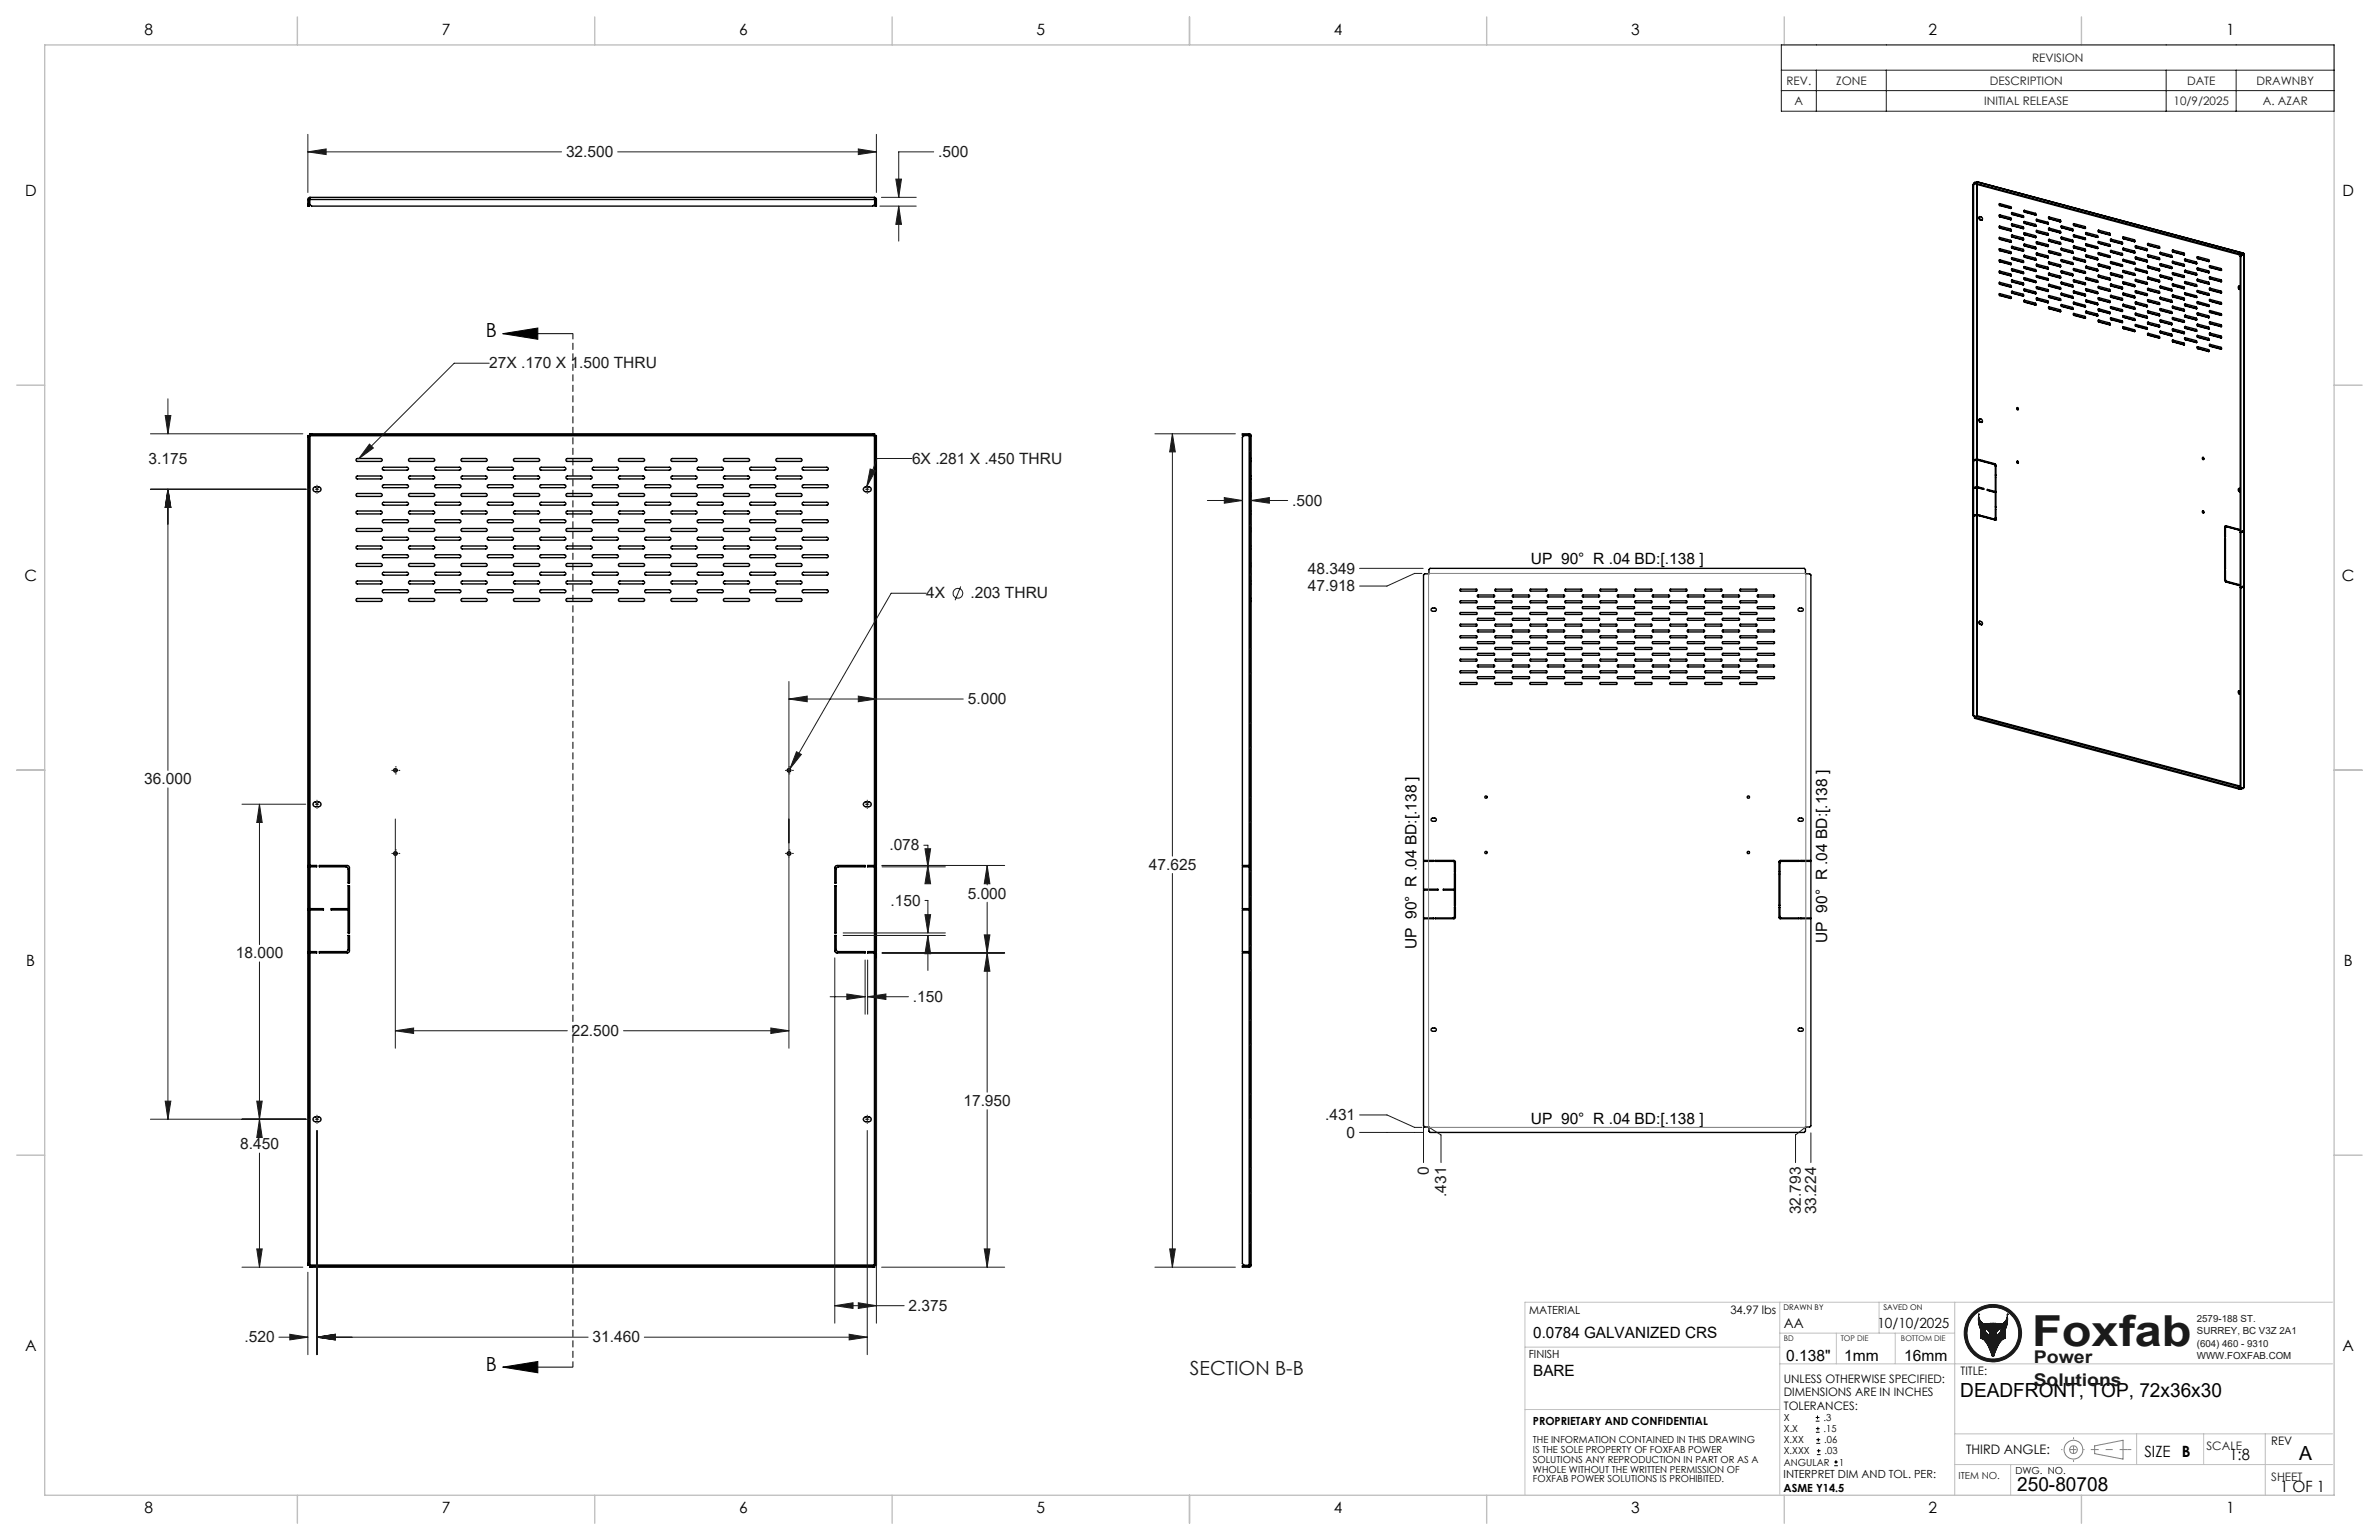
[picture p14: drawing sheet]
<svg xmlns="http://www.w3.org/2000/svg" width="432mm" height="279mm" viewBox="0 0 432 279" stroke-linecap="round" stroke-linejoin="round" font-family="sans-serif">
<defs><g id="words">
<text font-size="7.8" fill="#191924" x="368.8" y="244.2">Foxfab</text>
<g font-size="3.5">
<text x="88.2" y="61.1">B</text>
<text x="88.2" y="248.6">B</text>
<text x="355.8" y="253.4">DEADFRONT, TOP, 72x36x30</text>
<text x="417.3" y="264.9">A</text>
<text x="366.1" y="270.6">250-80708</text>
</g>
<text font-size="3.5" fill="#191924" x="216" y="249.5">SECTION B-B</text>
<g font-size="3.2" fill="#191924">
<text x="369.1" y="247.2">Power</text>
<text x="369.1" y="251.4">Solutions</text>
</g>
<g font-size="2.8">
<text x="26.2" y="6.3">8</text>
<text x="80.2" y="6.3">7</text>
<text x="134.2" y="6.3">6</text>
<text x="188.1" y="6.3">5</text>
<text x="242.1" y="6.3">4</text>
<text x="296.1" y="6.3">3</text>
<text x="350.1" y="6.3">2</text>
<text x="404" y="6.3">1</text>
<text x="4.5" y="35.6">D</text>
<text x="425.2" y="35.6">D</text>
<text x="4.4" y="105.5">C</text>
<text x="277.8" y="102.4">UP 90° R .04 BD:[.138 ]</text>
<text x="425.1" y="105.5">C</text>
<text x="257.1" y="172.2" transform="rotate(-90 257.1 172.2)">UP 90° R .04 BD:[.138 ]</text>
<text x="331.6" y="171" transform="rotate(-90 331.6 171)">UP 90° R .04 BD:[.138 ]</text>
<text x="4.8" y="175.3">B</text>
<text x="425.4" y="175.3">B</text>
<text x="277.8" y="203.9">UP 90° R .04 BD:[.138 ]</text>
<text x="4.5" y="245.2">A</text>
<text x="278.3" y="242.8">0.0784 GALVANIZED CRS</text>
<text x="425.2" y="245.2">A</text>
<text x="278.3" y="249.6">BARE</text>
<text x="324.2" y="246.9">0.138&quot;</text>
<text x="334.7" y="246.9">1mm</text>
<text x="345.6" y="246.9">16mm</text>
<text x="389.2" y="264.3">SIZE</text>
<text x="396" y="264.3">B</text>
<text x="404.7" y="265">1:8</text>
<text x="26.2" y="274.5">8</text>
<text x="80.2" y="274.5">7</text>
<text x="134.2" y="274.5">6</text>
<text x="188.1" y="274.5">5</text>
<text x="242.1" y="274.5">4</text>
<text x="296.1" y="274.5">3</text>
<text x="350.1" y="274.5">2</text>
<text x="404" y="274.5">1</text>
<text x="413.8" y="270.6">1 OF 1</text>
</g>
<g font-size="2.8" fill="#191924">
<text x="102.7" y="28.5">32.500</text>
<text x="170.3" y="28.5">.500</text>
<text x="88.8" y="66.8">27X .170 X 1.500 THRU</text>
<text x="27" y="84.1">3.175</text>
<text x="165.5" y="84.1">6X .281 X .450 THRU</text>
<text x="234.5" y="91.7">.500</text>
<text x="237.4" y="107.2">47.918</text>
<text x="237.4" y="104.1">48.349</text>
<text x="168.1" y="108.6">4X</text>
<text x="176.1" y="108.6">.203 THRU</text>
<text x="175.6" y="127.7">5.000</text>
<text x="26.2" y="142.3">36.000</text>
<text x="161.4" y="154.3">.078</text>
<text x="208.5" y="157.8">47.625</text>
<text x="161.6" y="164.3">.150</text>
<text x="175.6" y="163.1">5.000</text>
<text x="42.8" y="173.9">18.000</text>
<text x="165.7" y="181.8">.150</text>
<text x="103.8" y="187.9">22.500</text>
<text x="174.9" y="200.7">17.950</text>
<text x="240.5" y="203.2">.431</text>
<text x="43.6" y="208.5">8.450</text>
<text x="244.4" y="206.4">0</text>
<text x="259.3" y="213.3" transform="rotate(-90 259.3 213.3)">0</text>
<text x="262.5" y="217.2" transform="rotate(-90 262.5 217.2)">.431</text>
<text x="326.9" y="220.3" transform="rotate(-90 326.9 220.3)">32.793</text>
<text x="329.6" y="220.3" transform="rotate(-90 329.6 220.3)">33.224</text>
<text x="164.9" y="237.8">2.375</text>
<text x="44.4" y="243.5">.520</text>
<text x="107.5" y="243.5">31.460</text>
</g>
<g font-size="2.5">
<text x="323.8" y="240.9">AA</text>
<text x="340.8" y="240.9">10/10/2025</text>
</g>
<text font-size="2.4" x="356.9" y="263.8">THIRD ANGLE:</text>
<g font-size="2.1" fill="#191924">
<text x="368.8" y="11.2">REVISION</text>
<text x="324.3" y="15.4">REV.</text>
<text x="333.3" y="15.4">ZONE</text>
<text x="361.1" y="15.4">DESCRIPTION</text>
<text x="397" y="15.4">DATE</text>
<text x="409.5" y="15.4">DRAWNBY</text>
<text x="325.7" y="19.1">A</text>
<text x="360.1" y="19.1">INITIAL RELEASE</text>
<text x="394.5" y="19.1">10/9/2025</text>
<text x="410.7" y="19.1">A. AZAR</text>
<text x="400.5" y="263.1">SCALE</text>
<text x="412.2" y="268.7">SHEET</text>
</g>
<g font-size="2.1">
<text x="314.1" y="238.3">34.97 lbs</text>
<text x="323.8" y="251">UNLESS OTHERWISE SPECIFIED:</text>
<text x="355.9" y="249.5">TITLE:</text>
<text x="323.8" y="253.4">DIMENSIONS ARE IN INCHES</text>
<text x="323.8" y="255.7">TOLERANCES:</text>
<text x="412.2" y="262.1">REV</text>
</g>
<g font-size="2">
<text x="277.6" y="238.3">MATERIAL</text>
<text x="277.5" y="246.3">FINISH</text>
<text x="278.2" y="258.5">PROPRIETARY AND CONFIDENTIAL</text>
<text x="323.7" y="268.1">INTERPRET DIM AND TOL. PER:</text>
<text x="323.7" y="270.6">ASME Y14.5</text>
</g>
<g font-size="1.8" fill="#191924">
<text x="398.7" y="239.8">2579-188 ST.</text>
<text x="398.7" y="242.1">SURREY, BC V3Z 2A1</text>
<text x="398.7" y="244.3">(604) 460 - 9310</text>
<text x="398.7" y="246.6">WWW.FOXFAB.COM</text>
<text x="355.5" y="268.4">ITEM NO.</text>
</g>
<g font-size="1.8">
<text x="323.8" y="257.8">X</text>
<text x="331" y="257.8">.3</text>
<text x="278.2" y="261.9">THE INFORMATION CONTAINED IN THIS DRAWING</text>
<text x="278.2" y="263.6">IS THE SOLE PROPERTY OF FOXFAB POWER</text>
<text x="323.8" y="259.8">X.X</text>
<text x="323.8" y="263.9">X.XXX</text>
<text x="323.8" y="261.9">X.XX</text>
<text x="331" y="259.8">.15</text>
<text x="331.1" y="261.9">.06</text>
<text x="331.2" y="263.9">.03</text>
<text x="278.2" y="265.4">SOLUTIONS ANY REPRODUCTION IN PART OR AS A</text>
<text x="278.2" y="267.2">WHOLE WITHOUT THE WRITTEN PERMISSION OF</text>
<text x="278.2" y="268.9">FOXFAB POWER SOLUTIONS IS PROHIBITED.</text>
<text x="323.8" y="265.9">ANGULAR</text>
<text x="333.8" y="265.9">1</text>
<text x="365.8" y="267.4">DWG. NO.</text>
</g>
<g font-size="1.4">
<text x="323.7" y="237.6">DRAWN BY</text>
<text x="341.8" y="237.6">SAVED ON</text>
</g>
<g font-size="1.4" fill="#191924">
<text x="323.8" y="243.4">BD</text>
<text x="334.1" y="243.4">TOP DIE</text>
<text x="345" y="243.4">BOTTOM DIE</text>
</g>
</g></defs>
<g fill="none" stroke="#000" stroke-width=".25">
<path d="M55.9 36.2v1.2h.2v-1.2M55.9 36.2h.2M55.9 37.1h.2M56.2 36.1l-.1 .1M56.2 36.2v.9l.4 .3h101.8l.3-.3v-.9M56.2 36.2h102.5M56.3 35.8l-.1 .4M56.3 35.8l-.3 .1-.1 .3M56.3 35.8h102.4M158.7 35.8v.4M158.7 35.8l.3 .1 .1 .3M158.7 36.1l.1 .1"/>
<path d="M158.8 36.2v1.2h.3v-1.2M158.8 36.2h.3M158.8 37.1h.3M358.1 33.5h.1M358.1 33.5v49.9h.1M358.2 33.5v49.9M358.2 33.3l.2-.1 48 12.8M358.2 33.3h.2M358.2 33.3l-.1 .2M358.4 33.3l-.2 .2M358.4 33.3h.1M358.8 33.4v49.9"/>
<path d="M358.8 33l48.4 12.9M358.8 33l-.4 .1v.2l48 12.9M358.8 33l48.3 12.9M358.9 33.5v49.8M359.3 39.3v.2l.2 .3M359.4 39.9a.29 .29 0 0 1-.2-.3 .29 .29 0 0 1 .2-.3l.2 .1a.29 .29 0 0 1 .2 .3 .29 .29 0 0 1-.2 .2M359.4 39.9h.2M359.5 39.8l-.1 .1M359.5 39.8l.2 .1M359.7 39.9h.1M359.7 39.9h-.1M362.9 39.3l-.1-.1 .1-.2 2 .5a.18 .18 0 0 1 .2 .2 .18 .18 0 0 1-.2 .2"/>
<path d="M362.9 37.3l-.1-.2 .1-.2 2 .6a.16 .16 0 0 1 .2 .2 .16 .16 0 0 1-.2 .1M362.9 39.3l2 .6M362.9 37.3l2 .5M363 37l.1 .3M363 39l.1 .3M363.1 39.3l2 .5M363.1 37.3h-.2M363.1 37.3l2 .5M363.1 39.3h-.2M364.9 37.8h.1M364.9 39.9h.1M365.2 38.9l-.1-.1 .1-.2 2 .5 .1 .3h-.1"/>
<path d="M365.2 38.9l2 .5M365.2 38.6l.1 .3M365.3 38.9l2 .5M365.3 38.9h-.1M367.2 39.4h.1M367.5 38.2a.16 .16 0 0 0-.2 .1 .16 .16 0 0 0 .2 .2M367.5 38.2l1.9 .5a.16 .16 0 0 1 .2 .2 .16 .16 0 0 1-.2 .1M367.5 38.2l.1 .3M367.5 38.5l1.9 .5M367.6 38.5l1.9 .5M367.6 38.5h-.1M369.4 39h.1"/>
<path d="M369.7 39.8v.2l.1 .1M371.9 39.4l-.1 .1 .1 .2M371.9 39.4l2 .5a.18 .18 0 0 1 .2 .2 .18 .18 0 0 1-.2 .2M371.9 39.7l2 .6M371.9 39.7h.1M372 39.4v.3M372 39.7l2 .5-.1 .1M362.9 41.4l-.1-.2 .1-.2 2 .6a.18 .18 0 0 1 .2 .1 .18 .18 0 0 1-.2 .2M362.9 43.4l-.1-.1 .1-.2 2 .5a.18 .18 0 0 1 .2 .2 .18 .18 0 0 1-.2 .2M362.9 45.5v-.4l2 .5a.18 .18 0 0 1 .2 .2 .18 .18 0 0 1-.2 .2M362.9 47.5l-.1-.2 .1-.2 2.1 .6 .1 .2-.2 .1M362.9 49.5l-.1-.1 .1-.2 2 .5a.18 .18 0 0 1 .2 .2 .18 .18 0 0 1-.2 .2"/>
<path d="M362.9 51.6l-.1-.2 .1-.2 2 .6a.18 .18 0 0 1 .2 .1 .18 .18 0 0 1-.2 .2M362.9 53.6l-.1-.1 .1-.2 2 .5a.18 .18 0 0 1 .2 .2 .18 .18 0 0 1-.2 .2M362.9 41.4l2 .5M362.9 43.4l2 .6M362.9 45.5l2 .5M362.9 47.5l2 .5M362.9 49.5l2 .6M362.9 51.6l2 .5M362.9 53.6l2 .6M363 41l.1 .3M363 43.1l.1 .3M363 45.1l.1 .3"/>
<path d="M363 47.2l.1 .2M363 49.2l.1 .3M363 51.2l.1 .3M363 53.3l.1 .3M363.1 45.4l2 .6M363.1 41.3l2 .6M363.1 51.5l2 .6M363.1 43.4l2 .5M363.1 49.5l2 .5M363.1 53.6l2 .5M363.1 41.3l-.2 .1M363.1 43.4h-.2"/>
<path d="M363.1 45.4l-.2 .1M363.1 47.4l-.2 .1M363.1 47.4l2 .6M363.1 49.5h-.2M363.1 51.5l-.2 .1M363.1 53.6h-.2M364.9 48h.1M364.9 50.1h.1M365 41.9h-.1M365 43.9l-.1 .1M365 46h-.1M365 52.1h-.1"/>
<path d="M365 54.1l-.1 .1M365.2 41l-.1-.2 .1-.2 2 .5 .1 .2-.1 .2M365.2 43l-.1-.1 .1-.2 2 .5 .1 .1-.1 .2M365.2 45l-.1-.1 .1-.2 2 .5 .1 .2-.1 .2M365.2 47.1l-.1-.4 2.1 .6 .1 .2-.1 .1M365.2 49.1l-.1-.1 .1-.2 2 .5 .1 .3h-.1M365.2 51.2l-.1-.2 .1-.2 2 .5 .1 .2-.1 .2M365.2 53.2l-.1-.1 .1-.3 2 .6 .1 .1-.1 .2M365.2 45l2 .6M365.2 51.2l2 .5M365.2 41l2 .5M365.2 43l2 .5"/>
<path d="M365.2 47.1l2 .5M365.2 49.1l2 .5M365.2 53.2l2 .5M365.2 47.1h.1M365.2 40.6l.1 .3M365.2 42.7l.1 .3M365.2 44.7l.1 .3M365.2 46.7l.1 .4M365.2 48.8l.1 .3M365.2 50.8l.1 .3M365.2 52.8l.1 .4M365.3 47.1l1.9 .5"/>
<path d="M365.3 43l1.9 .5M365.3 53.2l1.9 .5M365.3 40.9l1.9 .6M365.3 45l1.9 .6M365.3 51.1l2 .5M365.3 49.1l2 .5M365.3 40.9l-.1 .1M365.3 43h-.1M365.3 45h-.1M365.3 49.1h-.1M365.3 51.1l-.1 .1M365.3 53.2h-.1"/>
<path d="M367.2 49.6h.1M367.2 51.7h.1M367.5 42.2a.18 .18 0 0 0-.2 .2 .18 .18 0 0 0 .2 .2M367.5 42.2l1.9 .6a.18 .18 0 0 1 .2 .1 .18 .18 0 0 1-.2 .2M367.5 44.3a.18 .18 0 0 0-.2 .1 .18 .18 0 0 0 .2 .2M367.5 44.3l1.9 .5a.18 .18 0 0 1 .2 .2 .18 .18 0 0 1-.2 .2M367.5 46.3a.18 .18 0 0 0-.2 .2 .18 .18 0 0 0 .2 .2M367.5 46.3l1.9 .5a.18 .18 0 0 1 .2 .2 .18 .18 0 0 1-.2 .2M367.5 48.4a.16 .16 0 0 0-.2 .1 .16 .16 0 0 0 .2 .2M367.5 48.4l1.9 .5a.18 .18 0 0 1 .2 .2 .18 .18 0 0 1-.2 .1M367.5 50.7a.18 .18 0 0 1-.2-.1 .18 .18 0 0 1 .2-.2l1.9 .5a.16 .16 0 0 1 .2 .2 .16 .16 0 0 1-.2 .2M367.5 52.4a.18 .18 0 0 0-.2 .2 .18 .18 0 0 0 .2 .2"/>
<path d="M367.5 52.4l1.9 .6a.18 .18 0 0 1 .2 .1 .18 .18 0 0 1-.2 .2M367.5 54.5a.18 .18 0 0 0-.2 .1 .18 .18 0 0 0 .2 .2M367.5 54.5l1.9 .5a.18 .18 0 0 1 .2 .2 .18 .18 0 0 1-.2 .2M367.5 40.2a.18 .18 0 0 0-.2 .2 .18 .18 0 0 0 .2 .1M367.5 40.2l1.9 .5a.18 .18 0 0 1 .2 .2 .18 .18 0 0 1-.2 .2M367.5 40.2l.1 .3M367.5 42.2l.1 .3M367.5 44.3l.1 .3M367.5 46.3l.1 .3M367.5 48.4l.1 .3M367.5 50.4l.1 .3M367.5 52.4l.1 .3"/>
<path d="M367.5 54.5l.1 .3M367.5 42.6l1.9 .5M367.5 44.6l1.9 .6M367.5 46.7l1.9 .5M367.5 50.7l1.9 .6M367.5 52.8l1.9 .5M367.5 54.8l1.9 .6M367.5 48.7l1.9 .5M367.5 40.5l1.9 .6M367.5 48.7h.1M367.6 46.6l1.9 .6h-.1M367.6 42.5l1.9 .6h-.1"/>
<path d="M367.6 52.7l1.9 .6h-.1M367.6 40.5l1.9 .5M367.6 44.6l1.9 .5-.1 .1M367.6 50.7l1.9 .5M367.6 40.5h-.1M367.6 42.5l-.1 .1M367.6 44.6h-.1M367.6 46.6l-.1 .1M367.6 48.7l1.9 .5M367.6 50.7h-.1M367.6 52.7l-.1 .1M367.6 54.8l1.9 .5-.1 .1"/>
<path d="M367.6 54.8h-.1M369.4 41.1h.1M369.4 51.3h.1M369.5 49.2h-.1M369.7 42.2l-.1-.2v-.2l2.1 .5 .1 .2-.1 .2M369.7 44.2l-.1-.1v-.2l2.1 .5 .1 .1-.1 .2M369.7 46.2l-.1-.1v-.2l2.1 .5 .1 .2-.1 .2M369.7 48.3l-.1-.4 2.1 .6 .1 .1-.1 .2M369.7 50.3l-.1-.3 2.1 .5 .1 .3h-.1M369.7 52.4l-.1-.2v-.2l2.1 .5 .1 .2-.1 .2M369.7 54.4l-.1-.1v-.3l2.1 .6 .1 .1-.1 .2M369.7 40.1l-.1-.3 2.1 .5 .1 .3h-.1"/>
<path d="M369.7 42.2l2 .5M369.7 44.2l2 .5M369.7 46.2l2 .6M369.7 48.3l2 .5M369.7 50.3l2 .5M369.7 52.4l2 .5M369.7 54.4l2 .5M369.7 40.1l2 .5M369.7 41.8l.1 .3M369.7 43.9l.1 .3M369.7 45.9l.1 .3M369.7 47.9l.1 .4"/>
<path d="M369.7 50v.2l.1 .1M369.7 52l.1 .3M369.7 54l.1 .4M369.8 48.3l2 .5M369.8 54.4l2 .5M369.8 42.1l2 .6M369.8 46.2l2 .5M369.8 52.3l2 .5M369.8 40.1h-.1M369.8 40.1l2 .5M369.8 42.1l-.1 .1M369.8 44.2h-.1"/>
<path d="M369.8 44.2l2 .5M369.8 46.2h-.1M369.8 48.3h-.1M369.8 50.3h-.1M369.8 50.3l2 .5M369.8 52.3l-.1 .1M369.8 54.4h-.1M371.7 40.6h.1M371.7 42.7h.1M371.7 50.8h.1M371.7 52.9h.1M371.8 44.7h-.1"/>
<path d="M371.8 46.7l-.1 .1M371.8 48.8h-.1M371.8 54.9h-.1M371.9 43.4a.18 .18 0 0 0-.1 .2 .18 .18 0 0 0 .1 .2M371.9 43.4l2 .6a.18 .18 0 0 1 .2 .1 .18 .18 0 0 1-.2 .2M371.9 45.5a.18 .18 0 0 0-.1 .1 .18 .18 0 0 0 .1 .2M371.9 45.5l2 .5a.18 .18 0 0 1 .2 .2 .18 .18 0 0 1-.2 .2M371.9 47.5a.18 .18 0 0 0-.1 .2 .18 .18 0 0 0 .1 .2M371.9 47.5l2 .5a.18 .18 0 0 1 .2 .2 .18 .18 0 0 1-.2 .2M371.9 49.6l-.1 .1 .1 .2M371.9 49.6l2 .5a.18 .18 0 0 1 .2 .2 .18 .18 0 0 1-.2 .1M371.9 51.6a.18 .18 0 0 0-.1 .2 .18 .18 0 0 0 .1 .1"/>
<path d="M371.9 51.6l2 .5a.16 .16 0 0 1 .2 .2 .16 .16 0 0 1-.2 .2M371.9 53.6a.18 .18 0 0 0-.1 .2 .18 .18 0 0 0 .1 .2M371.9 53.6l2 .6a.18 .18 0 0 1 .2 .1 .18 .18 0 0 1-.2 .2M371.9 55.7a.18 .18 0 0 0-.1 .1 .18 .18 0 0 0 .1 .2M371.9 55.7l2 .5a.18 .18 0 0 1 .2 .2 .18 .18 0 0 1-.2 .2M371.9 41.7a.18 .18 0 0 1-.1-.1 .18 .18 0 0 1 .1-.2l2 .5a.16 .16 0 0 1 .2 .2 .16 .16 0 0 1-.2 .2M371.9 43.8l2 .5M371.9 45.8l2 .6M371.9 47.9l2 .5M371.9 49.9l2 .5M371.9 51.9l2 .6M371.9 54l2 .5"/>
<path d="M371.9 56l2 .6M371.9 41.7l2 .6M372 41.4v.3M372 43.4v.3M372 45.5v.3M372 47.5v.3M372 49.6v.3M372 51.6v.3M372 53.6v.3M372 55.7v.3M372 49.9l2 .5h-.1M372 47.8l2 .6h-.1"/>
<path d="M372 56l2 .5-.1 .1M372 43.7l2 .6h-.1M372 53.9l2 .6M372 41.7l2 .5-.1 .1M372 45.8l2 .5-.1 .1M372 41.7h-.1M372 43.7l-.1 .1M372 45.8h-.1M372 47.8l-.1 .1M372 49.9h-.1M372 51.9h-.1M372 51.9l2 .5"/>
<path d="M372 53.9l-.1 .1M372 56h-.1M373.9 52.5h.1M373.9 54.5h.1M374.2 43a.18 .18 0 0 0-.2 .2 .18 .18 0 0 0 .2 .2M374.2 43l2 .6 .1 .1-.1 .2M374.2 45a.18 .18 0 0 0-.2 .2 .18 .18 0 0 0 .2 .2M374.2 45l2 .6a.18 .18 0 0 1 .1 .2 .18 .18 0 0 1-.1 .1M374.2 47.1a.18 .18 0 0 0-.2 .2 .18 .18 0 0 0 .2 .1M374.2 47.1l2 .5a.18 .18 0 0 1 .1 .2 .18 .18 0 0 1-.1 .2M374.2 49.1a.18 .18 0 0 0-.2 .2 .18 .18 0 0 0 .2 .2M374.2 49.1l2 .6a.18 .18 0 0 1 .1 .1 .18 .18 0 0 1-.1 .2"/>
<path d="M374.2 51.2a.16 .16 0 0 0-.2 .1 .16 .16 0 0 0 .2 .2M374.2 51.2l2 .5a.18 .18 0 0 1 .1 .2 .18 .18 0 0 1-.1 .2M374.2 53.6a.18 .18 0 0 1-.2-.2 .18 .18 0 0 1 .2-.2l2 .6 .1 .1-.1 .2M374.2 55.2a.18 .18 0 0 0-.2 .2 .18 .18 0 0 0 .2 .2M374.2 55.2l2 .6a.18 .18 0 0 1 .1 .2 .18 .18 0 0 1-.1 .1M374.2 41a.16 .16 0 0 0-.2 .2 .16 .16 0 0 0 .2 .1M374.2 41l2 .5a.18 .18 0 0 1 .1 .2 .18 .18 0 0 1-.1 .2M374.2 41l.1 .3M374.2 43l.1 .3M374.2 45l.1 .4M374.2 47.1l.1 .3M374.2 49.1l.1 .4"/>
<path d="M374.2 51.2l.1 .3M374.2 53.2l.1 .3M374.2 55.2l.1 .4M374.2 43.4l2 .5M374.2 45.4l2 .5M374.2 47.4l2 .6M374.2 49.5l2 .5M374.2 51.5l2 .6M374.2 53.6l2 .5M374.2 55.6l2 .5M374.2 41.3l2 .6M374.2 41.3h.1"/>
<path d="M374.2 51.5h.1M374.3 49.5l2 .5h-.1M374.3 45.4l2 .5M374.3 55.6l2 .5M374.3 41.3l2 .5-.1 .1M374.3 43.3l2 .6M374.3 47.4l2 .5-.1 .1M374.3 53.5l2 .5M374.3 43.3l-.1 .1M374.3 45.4h-.1M374.3 47.4h-.1M374.3 49.5h-.1"/>
<path d="M374.3 51.5l2 .5-.1 .1M374.3 53.5l-.1 .1M374.3 55.6h-.1M376.2 43.9h.1M376.2 45.9h.1M376.2 54.1h.1M376.2 56.1h.1M376.4 45l-.1-.2 .1-.2 2 .6 .1 .1-.1 .2M376.4 47l-.1-.1 .1-.2 2 .5 .1 .1-.1 .3M376.4 49.1l-.1-.2 .1-.2 2 .5 .1 .2-.1 .2M376.4 51.1l-.1-.1 .1-.2 2 .5 .1 .1-.1 .2M376.4 53.1l-.1-.3 2.2 .5v.3l-.1 .1"/>
<path d="M376.4 55.2l-.1-.2 .1-.2 2.1 .6v.2l-.1 .1M376.4 57.2l-.1-.1 .1-.2 2 .5 .1 .1-.1 .2M376.4 40.9l-.1-.1 .1-.2 2 .5 .1 .1-.1 .3M376.4 42.9l-.1-.3 2.2 .5v.3l-.1 .1M376.4 45l2 .5M376.4 47l2 .6M376.4 49.1l2 .5M376.4 51.1l2 .5M376.4 53.1l2 .6M376.4 55.2l2 .5M376.4 57.2l2 .5M376.4 40.9l2 .6"/>
<path d="M376.4 42.9l2 .6M376.4 53.1h.2M376.4 40.6l.2 .3M376.4 42.6v.2l.2 .1M376.4 44.7l.2 .2M376.4 46.7l.2 .3M376.4 48.7l.2 .3M376.4 50.8l.2 .3M376.4 52.8l.2 .3M376.4 54.9l.2 .2M376.4 56.9l.2 .3M376.6 51.1l1.9 .5"/>
<path d="M376.6 49l1.9 .6M376.6 57.2l1.9 .5M376.6 44.9l1.9 .6M376.6 55.1l1.9 .6M376.6 40.9h-.2M376.6 40.9l1.9 .5M376.6 42.9h-.2M376.6 42.9l1.9 .5M376.6 44.9l-.2 .1M376.6 47h-.2M376.6 47l1.9 .5M376.6 49l-.2 .1"/>
<path d="M376.6 51.1h-.2M376.6 53.1l1.9 .5M376.6 55.1l-.2 .1M376.6 57.2h-.2M378.4 43.5h.1M378.4 45.5h.1M378.4 55.7h.1M378.5 41.4l-.1 .1M378.5 47.5l-.1 .1M378.5 49.6h-.1M378.5 51.6h-.1M378.5 53.7h-.1"/>
<path d="M378.5 57.7h-.1M378.7 44.6l-.1-.4 2 .6a.16 .16 0 0 1 .2 .1 .16 .16 0 0 1-.2 .2M378.7 46.6a.18 .18 0 0 1-.2-.2 .18 .18 0 0 1 .2-.2l1.9 .6a.18 .18 0 0 1 .2 .2 .18 .18 0 0 1-.2 .1M378.7 48.6a.18 .18 0 0 1-.2-.1 .18 .18 0 0 1 .2-.2l1.9 .5a.18 .18 0 0 1 .2 .2 .18 .18 0 0 1-.2 .2M378.7 50.7a.18 .18 0 0 1-.2-.2 .18 .18 0 0 1 .2-.2l1.9 .6a.18 .18 0 0 1 .2 .1 .18 .18 0 0 1-.2 .2M378.7 52.7l-.1-.3 2 .5a.18 .18 0 0 1 .2 .2 .18 .18 0 0 1-.2 .2M378.7 54.8l-.1-.4 2 .6a.16 .16 0 0 1 .2 .1 .16 .16 0 0 1-.2 .2M378.7 56.8a.18 .18 0 0 1-.2-.2 .18 .18 0 0 1 .2-.2l1.9 .6a.18 .18 0 0 1 .2 .1 .18 .18 0 0 1-.2 .2M378.7 42.5l-.1-.3 2 .5a.18 .18 0 0 1 .2 .2 .18 .18 0 0 1-.2 .2M378.7 46.6l1.9 .5M378.7 48.6l1.9 .6M378.7 50.7l1.9 .5"/>
<path d="M378.7 54.8l1.9 .5M378.7 56.8l1.9 .5M378.7 44.6l1.9 .5M378.7 52.7l1.9 .6M378.7 42.5l1.9 .6M378.7 42.2l.1 .3M378.7 44.2l.1 .3M378.7 46.2l.1 .4M378.7 48.3l.1 .3M378.7 50.3l.1 .4M378.7 52.4l.1 .3M378.7 54.4l.1 .3"/>
<path d="M378.7 56.4l.1 .4M378.8 50.7l2 .5h-.2M378.8 52.7l2 .5-.2 .1M378.8 46.6l2 .5M378.8 56.8l2 .5h-.2M378.8 42.5l2 .5-.2 .1M378.8 42.5h-.1M378.8 44.5l-.1 .1M378.8 44.5l2 .5M378.8 46.6h-.1M378.8 48.6l2 .5-.2 .1M378.8 48.6h-.1"/>
<path d="M378.8 50.7h-.1M378.8 52.7h-.1M378.8 54.7l-.1 .1M378.8 54.7l2 .5M378.8 56.8h-.1M380.6 45.1h.2M380.6 47.1h.2M380.6 55.3h.2M380.9 46.2a.18 .18 0 0 1-.1-.2 .18 .18 0 0 1 .1-.2l2 .6 .1 .2-.1 .1M380.9 47.9a.18 .18 0 0 0-.1 .1 .18 .18 0 0 0 .1 .2M380.9 47.9l2 .5 .1 .2-.1 .2M380.9 49.9a.18 .18 0 0 0-.1 .2 .18 .18 0 0 0 .1 .2"/>
<path d="M380.9 49.9l2 .5a.18 .18 0 0 1 .1 .2 .18 .18 0 0 1-.1 .2M380.9 52a.18 .18 0 0 0-.1 .1 .18 .18 0 0 0 .1 .2M380.9 52l2 .5a.18 .18 0 0 1 .1 .2 .18 .18 0 0 1-.1 .1M380.9 54a.18 .18 0 0 0-.1 .2 .18 .18 0 0 0 .1 .2M380.9 54l2 .5a.18 .18 0 0 1 .1 .2 .18 .18 0 0 1-.1 .2M380.9 56a.18 .18 0 0 0-.1 .2 .18 .18 0 0 0 .1 .2M380.9 56l2 .6 .1 .2-.1 .1M380.9 58.1a.18 .18 0 0 0-.1 .1 .18 .18 0 0 0 .1 .2M380.9 58.1l2 .5 .1 .2-.1 .1M380.9 41.8a.18 .18 0 0 0-.1 .1 .18 .18 0 0 0 .1 .2M380.9 41.8l2 .5a.18 .18 0 0 1 .1 .2 .18 .18 0 0 1-.1 .2M380.9 43.8a.16 .16 0 0 0-.1 .2 .16 .16 0 0 0 .1 .1"/>
<path d="M380.9 43.8l2 .5a.18 .18 0 0 1 .1 .2 .18 .18 0 0 1-.1 .2M380.9 41.8l.1 .3M380.9 43.8l.1 .3M380.9 45.9l.1 .2M380.9 47.9l.1 .3M380.9 49.9l.1 .3M380.9 52l.1 .3M380.9 54l.1 .3M380.9 56.1l.1 .2M380.9 58.1l.1 .3M380.9 46.2l2 .5M380.9 48.2l2 .6"/>
<path d="M380.9 52.3l2 .5M380.9 56.4l2 .5M380.9 58.4l2 .5M380.9 50.3l2 .5M380.9 54.4l2 .5M380.9 42.1l2 .6M380.9 44.1l2 .6M380.9 44.1h.1M381 44.1l2 .6M381 42.1l2 .5M381 52.3l2 .5M381 50.2l2 .6"/>
<path d="M381 48.2l2 .5M381 58.4l2 .5M381 46.1l2 .6M381 54.3l2 .6M381 42.1h-.1M381 46.1l-.1 .1M381 48.2h-.1M381 50.2l-.1 .1M381 52.3h-.1M381 54.3l-.1 .1M381 56.3l-.1 .1M381 56.3l2 .6"/>
<path d="M381 58.4h-.1M382.9 46.7h.1M382.9 48.8h.1M382.9 56.9h.1M382.9 58.9h.1M383 42.6l-.1 .1M383 44.7h-.1M383 50.8h-.1M383 52.8h-.1M383 54.9h-.1M383.2 45.8l-.1-.4 2.1 .6 .1 .2-.1 .1M383.2 47.8l-.2-.1 .1-.3 2.1 .6 .1 .3h-.1"/>
<path d="M383.2 49.8l-.2-.1 .1-.2 2.1 .5 .1 .2-.1 .2M383.2 51.9l-.2-.1 .1-.3 2.1 .6 .1 .1-.1 .2M383.2 53.9l-.2-.1 .1-.2 2.1 .5 .1 .2-.1 .2M383.2 56l-.1-.4 2.1 .6 .1 .1-.1 .2M383.2 58l-.2-.1 .1-.3 2.1 .6 .1 .3h-.1M383.2 43.7l-.2-.1 .1-.2 2.1 .5 .1 .2-.1 .2M383.2 45.8l2 .5M383.2 47.8l2 .5M383.2 49.8l2 .6M383.2 51.9l2 .5M383.2 53.9l2 .6M383.2 56l2 .5"/>
<path d="M383.2 58l2 .5M383.2 43.7l2 .6M383.2 45.8h.1M383.2 56h.1M383.2 43.4l.1 .3M383.2 45.4l.1 .4M383.2 47.5l.1 .3M383.2 49.5l.1 .3M383.2 51.5l.1 .4M383.2 53.6l.1 .3M383.2 55.6l.1 .4M383.2 57.7l.1 .3"/>
<path d="M383.3 43.7l1.9 .6M383.3 43.7h-.1M383.3 45.8l1.9 .5M383.3 47.8h-.1M383.3 47.8l1.9 .5M383.3 49.8h-.1M383.3 49.8l1.9 .5M383.3 51.9l1.9 .5M383.3 51.9h-.1M383.3 53.9l1.9 .6M383.3 53.9h-.1M383.3 56l1.9 .5"/>
<path d="M383.3 58h-.1M383.3 58l1.9 .5M385.2 48.3h.1M385.2 50.4h.1M385.2 58.5h.1M385.4 47.1a.16 .16 0 0 0-.1 .1 .16 .16 0 0 0 .1 .2M385.4 47.1l2 .5a.18 .18 0 0 1 .1 .2 .18 .18 0 0 1-.1 .1M385.4 49.4a.18 .18 0 0 1-.1-.2 .18 .18 0 0 1 .1-.1l2 .5a.18 .18 0 0 1 .1 .2 .18 .18 0 0 1-.1 .2M385.4 51.1a.18 .18 0 0 0-.1 .2 .18 .18 0 0 0 .1 .2M385.4 51.1l2 .5a.18 .18 0 0 1 .1 .2 .18 .18 0 0 1-.1 .2M385.4 53.2a.18 .18 0 0 0-.1 .1 .18 .18 0 0 0 .1 .2M385.4 53.2l2 .5a.18 .18 0 0 1 .1 .2 .18 .18 0 0 1-.1 .1"/>
<path d="M385.4 55.2a.18 .18 0 0 0-.1 .2 .18 .18 0 0 0 .1 .2M385.4 55.2l2 .5a.18 .18 0 0 1 .1 .2 .18 .18 0 0 1-.1 .2M385.4 57.3a.16 .16 0 0 0-.1 .1 .16 .16 0 0 0 .1 .2M385.4 57.3l2 .5a.18 .18 0 0 1 .1 .2 .18 .18 0 0 1-.1 .1M385.4 59.6a.18 .18 0 0 1-.1-.2 .18 .18 0 0 1 .1-.1l2 .5a.16 .16 0 0 1 .1 .2 .16 .16 0 0 1-.1 .1M385.4 43a.18 .18 0 0 0-.1 .1 .18 .18 0 0 0 .1 .2M385.4 43l2 .5a.18 .18 0 0 1 .1 .2 .18 .18 0 0 1-.1 .2M385.4 45a.18 .18 0 0 0-.1 .2 .18 .18 0 0 0 .1 .2M385.4 45l2 .5a.18 .18 0 0 1 .1 .2 .18 .18 0 0 1-.1 .2M385.4 43l.1 .3M385.4 45l.1 .3M385.4 47.1l.1 .2"/>
<path d="M385.4 49.1l.1 .3M385.4 51.1l.1 .3M385.4 53.2l.1 .3M385.4 55.2l.1 .3M385.4 57.3l.1 .3M385.4 59.3l.1 .3M385.4 49.4l2 .6M385.4 53.5l2 .5M385.4 59.6l2 .5M385.4 51.5l2 .5M385.4 55.6l2 .5M385.4 47.4l2 .5"/>
<path d="M385.4 57.6l2 .5M385.4 43.3l2 .6M385.4 45.4l2 .5M385.4 57.6h.1M385.5 57.6l2 .5h-.1M385.5 45.3l2 .6h-.1M385.5 43.3l2 .5-.1 .1M385.5 53.5l2 .5h-.1M385.5 51.4l2 .6h-.1M385.5 49.4l2 .5M385.5 43.3h-.1M385.5 59.6l2 .5"/>
<path d="M385.5 45.3l-.1 .1M385.5 47.3l-.1 .1M385.5 47.3l2 .6M385.5 49.4h-.1M385.5 51.4l-.1 .1M385.5 53.5h-.1M385.5 55.5l2 .6h-.1M385.5 55.5l-.1 .1M385.5 59.6h-.1M387.4 50h.1M387.5 47.9h-.1M387.7 46.6a.18 .18 0 0 0-.2 .2 .18 .18 0 0 0 .2 .2"/>
<path d="M387.7 46.6l1.9 .6a.18 .18 0 0 1 .2 .1 .18 .18 0 0 1-.2 .2M387.7 48.7a.16 .16 0 0 0-.2 .1 .16 .16 0 0 0 .2 .2M387.7 48.7l2 .5 .1 .2-.2 .1M387.7 50.7a.18 .18 0 0 0-.2 .2 .18 .18 0 0 0 .2 .1M387.7 50.7l1.9 .5a.18 .18 0 0 1 .2 .2 .18 .18 0 0 1-.2 .2M387.7 52.7a.18 .18 0 0 0-.2 .2 .18 .18 0 0 0 .2 .2M387.7 52.7l1.9 .6a.18 .18 0 0 1 .2 .1 .18 .18 0 0 1-.2 .2M387.7 54.8a.18 .18 0 0 0-.2 .2 .18 .18 0 0 0 .2 .1M387.7 54.8l1.9 .5a.18 .18 0 0 1 .2 .2 .18 .18 0 0 1-.2 .2M387.7 56.8a.18 .18 0 0 0-.2 .2 .18 .18 0 0 0 .2 .2M387.7 56.8l1.9 .6a.18 .18 0 0 1 .2 .1 .18 .18 0 0 1-.2 .2M387.7 58.9a.16 .16 0 0 0-.2 .1 .16 .16 0 0 0 .2 .2"/>
<path d="M387.7 58.9l2 .5 .1 .2-.2 .1M387.7 44.6a.18 .18 0 0 0-.2 .2 .18 .18 0 0 0 .2 .1M387.7 44.6l1.9 .5a.18 .18 0 0 1 .2 .2 .18 .18 0 0 1-.2 .2M387.7 44.6l.1 .3M387.7 46.6l.1 .4M387.7 48.7l.1 .3M387.7 50.7l.1 .3M387.7 52.7l.1 .4M387.7 54.8l.1 .3M387.7 56.8l.1 .3M387.7 58.9l.1 .3M387.7 49l1.9 .5"/>
<path d="M387.7 51l1.9 .6M387.7 53.1l1.9 .5M387.7 59.2l1.9 .5M387.7 47l1.9 .5M387.7 55.1l1.9 .6M387.7 57.2l1.9 .5M387.7 44.9l1.9 .6M387.8 47l1.9 .5h-.1M387.8 44.9l1.9 .5-.1 .1M387.8 53.1l1.9 .5h-.1M387.8 55.1l1.9 .5-.1 .1M387.8 51l1.9 .5"/>
<path d="M387.8 57.1l1.9 .6h-.1M387.8 44.9h-.1M387.8 47h-.1M387.8 49h-.1M387.8 49l1.9 .5M387.8 51h-.1M387.8 53.1h-.1M387.8 55.1h-.1M387.8 57.1l-.1 .1M387.8 59.2h-.1M387.8 59.2l1.9 .5M389.6 49.5h.1"/>
<path d="M389.6 51.6h.1M389.6 59.7h.1M389.9 48.6l-.1-.3 2.1 .5 .1 .1-.1 .2M389.9 50.6l-.1-.1 .1-.2 2 .5 .1 .3-.1 .1M389.9 52.7l-.1-.2 .1-.2 2 .5 .1 .2-.1 .2M389.9 54.7l-.1-.1 .1-.2 2 .5 .1 .1-.1 .2M389.9 56.8l-.1-.2 .1-.2 2 .5 .1 .2-.1 .2M389.9 58.8l-.1-.3 2.1 .5 .1 .1-.1 .2M389.9 44.5l-.1-.1 .1-.2 2 .5 .1 .1-.1 .2M389.9 46.6l-.1-.2 .1-.2 2 .5 .1 .2-.1 .2M389.9 48.6l2 .5M389.9 50.6l2 .6"/>
<path d="M389.9 52.7l2 .5M389.9 54.7l2 .5M389.9 56.8l2 .5M389.9 58.8l2 .5M389.9 44.5l2 .5M389.9 46.6l2 .5M389.9 48.6h.1M389.9 44.2l.1 .3M389.9 46.2l.1 .3M389.9 48.3l.1 .3M389.9 50.3l.1 .3M389.9 52.3l.1 .3"/>
<path d="M389.9 54.4l.1 .3M389.9 56.4l.1 .3M389.9 58.5l.1 .3M390 48.6l1.9 .5M390 56.7l1.9 .6M390 58.8l1.9 .5M390 46.5l1.9 .6M390 44.5l1.9 .5M390 54.7l1.9 .5M390 52.6l1.9 .6M390 44.5h-.1M390 46.5l-.1 .1"/>
<path d="M390 50.6l1.9 .6M390 50.6h-.1M390 52.6l-.1 .1M390 54.7h-.1M390 56.7l-.1 .1M390 58.8h-.1M392.1 47.8a.18 .18 0 0 0-.1 .2 .18 .18 0 0 0 .1 .2M392.1 47.8l2 .6a.18 .18 0 0 1 .2 .1 .18 .18 0 0 1-.2 .2M392.1 49.9a.16 .16 0 0 0-.1 .1 .16 .16 0 0 0 .1 .2M392.1 49.9l2 .5a.18 .18 0 0 1 .2 .2 .18 .18 0 0 1-.2 .2M392.1 51.9a.18 .18 0 0 0-.1 .2 .18 .18 0 0 0 .1 .1M392.1 51.9l2 .6a.16 .16 0 0 1 .2 .1 .16 .16 0 0 1-.2 .2"/>
<path d="M392.1 53.9a.18 .18 0 0 0-.1 .2 .18 .18 0 0 0 .1 .2M392.1 53.9l2 .6a.18 .18 0 0 1 .2 .1 .18 .18 0 0 1-.2 .2M392.1 56a.18 .18 0 0 0-.1 .2 .18 .18 0 0 0 .1 .1M392.1 56l2 .5a.18 .18 0 0 1 .2 .2 .18 .18 0 0 1-.2 .2M392.1 58a.18 .18 0 0 0-.1 .2 .18 .18 0 0 0 .1 .2M392.1 58l2 .6a.18 .18 0 0 1 .2 .1 .18 .18 0 0 1-.2 .2M392.1 45.8a.18 .18 0 0 0-.1 .2 .18 .18 0 0 0 .1 .1M392.1 45.8l2 .5a.18 .18 0 0 1 .2 .2 .18 .18 0 0 1-.2 .2M392.1 45.8l.2 .3M392.1 47.8l.2 .4M392.1 49.9l.2 .3M392.1 51.9l.2 .3"/>
<path d="M392.1 53.9l.2 .4M392.1 56l.2 .3M392.1 58l.2 .3M392.1 52.2l2 .6M392.1 56.3l2 .6M392.1 58.4l2 .5M392.1 48.2l2 .5M392.1 50.2l2 .6M392.1 54.3l2 .5M392.1 46.1l2 .6M392.1 50.2h.2M392.3 48.2l1.9 .5h-.1"/>
<path d="M392.3 50.2l1.9 .5-.1 .1M392.3 46.1l1.9 .5-.1 .1M392.3 54.3l1.9 .5M392.3 56.3l1.9 .5-.1 .1M392.3 52.2l1.9 .5M392.3 46.1h-.2M392.3 48.2h-.2M392.3 52.2h-.2M392.3 54.3h-.2M392.3 56.3h-.2M392.3 58.3l1.9 .6h-.1M392.3 58.3l-.2 .1"/>
<path d="M394.1 52.8h.1M394.1 54.8h.1M394.4 49.8l-.1-.1v-.2l2.1 .5 .1 .1-.1 .2M394.4 51.8l-.1-.3 2.1 .5 .1 .3-.1 .1M394.4 53.9l-.1-.2v-.2l2.1 .5 .1 .2-.1 .2M394.4 55.9l-.1-.1v-.2l2.1 .5 .1 .1-.1 .2M394.4 58l-.1-.2v-.2l2.1 .5 .1 .2-.1 .2M394.4 45.7l-.1-.1v-.2l2.1 .5 .1 .1-.1 .2M394.4 47.8l-.1-.2v-.2l2.1 .5 .1 .2-.1 .2M394.4 55.9l2 .5M394.4 49.8l2 .5M394.4 51.8l2 .6"/>
<path d="M394.4 53.9l2 .5M394.4 58l2 .5M394.4 45.7l2 .5M394.4 47.8l2 .5M394.4 51.8h.1M394.4 45.4l.1 .3M394.4 47.4l.1 .3M394.4 49.5l.1 .3M394.4 51.5l.1 .3M394.4 53.6l.1 .2M394.4 55.6l.1 .3M394.4 57.6l.1 .3"/>
<path d="M394.4 59.7l.1 .3M394.5 49.8l2 .5M394.5 57.9l2 .6M394.5 60l2 .5M394.5 47.7l2 .6M394.5 45.7l2 .5M394.5 55.9l2 .5M394.5 45.7h-.1M394.5 47.7l-.1 .1M394.5 49.8h-.1M394.5 51.8l2 .5M394.5 53.8l-.1 .1"/>
<path d="M394.5 53.8l2 .6M394.5 55.9h-.1M394.5 57.9l-.1 .1M394.5 60h-.1M396.4 54.4h.1M396.5 46.2h-.1M396.5 48.3h-.1M396.5 50.3h-.1M396.5 52.4h-.1M396.5 56.4h-.1M396.5 58.5h-.1M396.6 49.4a.18 .18 0 0 1-.1-.2 .18 .18 0 0 1 .1-.2l2 .6 .1 .1-.1 .2"/>
<path d="M396.6 51.4a.18 .18 0 0 1-.1-.1 .18 .18 0 0 1 .1-.2l2 .5 .1 .2-.1 .2M396.6 53.4l-.1-.2 .1-.1 2.1 .6v.2l-.1 .1M396.6 55.5a.18 .18 0 0 1-.1-.2 .18 .18 0 0 1 .1-.2l2 .6 .1 .1-.1 .2M396.6 57.5a.18 .18 0 0 1-.1-.1 .18 .18 0 0 1 .1-.2l2 .5 .1 .2-.1 .2M396.6 59.6a.18 .18 0 0 1-.1-.2 .18 .18 0 0 1 .1-.2l2 .6 .1 .1-.1 .2M396.6 47.3a.18 .18 0 0 1-.1-.1 .18 .18 0 0 1 .1-.2l2 .5 .1 .2-.1 .2M396.6 49.4l2 .5M396.6 51.4l2 .6M396.6 53.4l2 .6M396.6 55.5l2 .5M396.6 57.5l2 .6M396.6 59.6l2 .5"/>
<path d="M396.6 47.3l2 .6M396.7 47v.3M396.7 49v.4M396.7 51.1v.3M396.7 53.1v.3M396.7 55.1v.4M396.7 57.2v.3M396.7 59.2v.3M396.7 49.4l1.9 .5M396.7 51.4l1.9 .6M396.7 59.5l1.9 .6M396.7 47.3l1.9 .6"/>
<path d="M396.7 55.5l2 .5M396.7 57.5l1.9 .6M396.7 47.3h-.1M396.7 49.4h-.1M396.7 51.4h-.1M396.7 53.4l1.9 .6M396.7 53.4h-.1M396.7 55.5h-.1M396.7 57.5h-.1M396.7 59.5l-.1 .1M398.6 56h.1M398.9 50.7a.18 .18 0 0 0-.2 .1 .18 .18 0 0 0 .2 .2"/>
<path d="M398.9 50.7l2 .5a.18 .18 0 0 1 .1 .2 .18 .18 0 0 1-.1 .1M398.9 52.7a.16 .16 0 0 0-.2 .2 .16 .16 0 0 0 .2 .1M398.9 52.7l2 .5a.18 .18 0 0 1 .1 .2 .18 .18 0 0 1-.1 .2M398.9 55.1a.18 .18 0 0 1-.2-.2 .18 .18 0 0 1 .2-.2l2 .6a.16 .16 0 0 1 .1 .1 .16 .16 0 0 1-.1 .2M398.9 56.8a.18 .18 0 0 0-.2 .1 .18 .18 0 0 0 .2 .2M398.9 56.8l2 .5a.18 .18 0 0 1 .1 .2 .18 .18 0 0 1-.1 .1M398.9 58.8a.18 .18 0 0 0-.2 .2 .18 .18 0 0 0 .2 .2M398.9 58.8l2 .5a.18 .18 0 0 1 .1 .2 .18 .18 0 0 1-.1 .2M398.9 46.6a.18 .18 0 0 0-.2 .1 .18 .18 0 0 0 .2 .2M398.9 46.6l2 .5a.18 .18 0 0 1 .1 .2 .18 .18 0 0 1-.1 .1M398.9 48.6a.18 .18 0 0 0-.2 .2 .18 .18 0 0 0 .2 .2M398.9 48.6l2 .5a.18 .18 0 0 1 .1 .2 .18 .18 0 0 1-.1 .2"/>
<path d="M398.9 46.6l.1 .3M398.9 48.6l.1 .3M398.9 50.7l.1 .3M398.9 52.7l.1 .3M398.9 54.8l.1 .2M398.9 56.8l.1 .3M398.9 58.8l.1 .3M398.9 55.1l2 .5M398.9 59.2l2 .5M398.9 51l2 .5M398.9 53l2 .6M398.9 57.1l2 .5"/>
<path d="M398.9 46.9l2 .5M398.9 49l2 .5M398.9 53h.1M399 51l2 .5h-.1M399 53l2 .6h-.1M399 55l2 .6M399 59.1l2 .6h-.1M399 46.9l2 .5M399 48.9l2 .6h-.1M399 46.9h-.1M399 48.9l-.1 .1M399 51h-.1"/>
<path d="M399 55l-.1 .1M399 57.1l2 .5h-.1M399 57.1h-.1M399 59.1l-.1 .1M400.9 47.4h.1M400.9 55.6h.1M401.1 50.2l-.1 .1 .1 .3M401.1 50.2l2 .6 .1 .1-.1 .2M401.1 52.3l-.1 .1 .1 .2M401.1 52.3l2 .5 .1 .2-.1 .2M401.1 54.3l-.1 .1 .1 .2M401.1 54.3l2.1 .6v.2l-.1 .1"/>
<path d="M401.1 56.3l-.1 .1 .1 .3M401.1 56.3l2.1 .6v.2l-.1 .1M401.1 58.4l-.1 .1 .1 .2M401.1 58.4l2 .5 .1 .2-.1 .2M401.1 48.2l-.1 .1 .1 .2M401.1 48.2l2 .5 .1 .2-.1 .2M401.1 50.6l2 .5M401.1 56.7l2 .5M401.1 52.6l2 .6M401.1 54.6l2 .6M401.1 58.7l2 .6M401.1 48.5l2 .6"/>
<path d="M401.1 54.6h.1M401.1 48.2l.1 .3M401.1 50.2l.1 .4M401.1 52.3l.1 .3M401.1 54.3l.1 .3M401.1 56.4l.1 .3M401.1 58.4l.1 .3M401.2 50.6l2 .5M401.2 52.6l2 .5M401.2 54.6l2 .6M401.2 48.5h-.1M401.2 48.5l2 .5"/>
<path d="M401.2 50.6h-.1M401.2 52.6h-.1M401.2 56.7h-.1M401.2 56.7l2 .5M401.2 58.7h-.1M401.2 58.7l2 .5M403.1 57.2h.1M403.1 59.3h.1M403.2 49l-.1 .1M403.2 51.1h-.1M403.2 53.1l-.1 .1M403.2 55.2h-.1"/>
<path d="M406.4 46h.3M406.4 46.2h.3M406.4 46v.2M406.4 51.9a.33 .33 0 0 0-.2 .3 .33 .33 0 0 0 .2 .3M406.4 51.9v.2l.2 .4M406.4 51.9l.2 .1M406.4 52.5h.2M406.6 52.5h-.2M406.6 52.5h.1M406.6 46.5l.1 .1M406.6 46.5v49.9h.1M406.7 46v.2"/>
<path d="M406.7 46.6v49.8M406.8 46.3l-.2 .2M406.8 46.3h.1M406.9 46.3l-.2 .3M407 46.1h.2M407.1 45.9l.2 .2M407.1 45.9l-.4 .1M407.1 45.9l.1 .3M407.2 46.1v.1M407.2 46.1l-.5 .1M407.2 46.2h.1M407.2 46.2l-.4 .1"/>
<path d="M407.3 46.1v.1M407.3 46.2l-.4 .1M407.3 46.2v50.1M407.3 46.1h-.1M407.4 46.1l-.1 50.2M55.9 79.3h.2M56.1 79l.2 .1M56.1 79h-.2v78h.2M56.1 79v78M56.2 79l.1 .1M56.2 79v-.3h102.6v.3M56.2 79h102.6"/>
<path d="M56.3 79.1v77.9M56.3 79.1h102.4M56.6 78.7v.3M158.4 78.7v.3M158.7 79.1v77.9M158.8 79l-.1 .1M158.8 79.3h.3M158.8 79h.3v78h-.3M158.8 79v78M226.8 79.1v-.1h-1.3v-.3h1.4l.2 .2v4.3M226.8 79.1l-.1-.1v78M226.8 79h-1l-.3 .3v77.7h1.2"/>
<path d="M226.8 79.1v4.1M359.3 76v.2l.2 .4M359.4 76.6a.32 .32 0 0 1-.2-.3 .32 .32 0 0 1 .2-.3l.2 .1a.29 .29 0 0 1 .2 .2 .29 .29 0 0 1-.2 .3M359.4 76.6h.2M359.5 76.6h.3h-.2M359.5 76.6h-.1M366.2 74l.1 .3M387.4 60.1h.1M389.9 60.8l-.1-.1 .1-.2 2 .5 .1 .3h-.1M389.9 60.8l2 .5M389.9 60.5l.1 .3M390 60.8h-.1"/>
<path d="M390 60.8l2 .5M391.9 61.3h.1M392.1 60.1a.16 .16 0 0 0-.1 .1 .16 .16 0 0 0 .1 .2M392.1 60.1l2 .5a.18 .18 0 0 1 .2 .2 .18 .18 0 0 1-.2 .2M392.1 60.1l.2 .3M392.1 60.4l2 .6M392.1 60.4h.2M392.3 60.4l1.9 .5-.1 .1M394.4 60l-.1-.1v-.2l2.1 .5 .1 .1-.1 .2M394.4 62l-.1-.3 2.1 .5 .1 .3-.1 .1M394.4 60l2 .5M394.4 62l2 .6"/>
<path d="M394.4 62h.1M394.4 61.7l.1 .3M394.5 62l2 .5M396.5 60.5h-.1M396.5 62.5l-.1 .1M396.6 61.6a.18 .18 0 0 1-.1-.1 .18 .18 0 0 1 .1-.2l2 .5 .1 .1-.1 .3M396.6 61.6l2 .6M396.7 61.3v.3M396.7 61.6l1.9 .6M396.7 61.6h-.1M398.9 60.9a.18 .18 0 0 0-.2 .1 .18 .18 0 0 0 .2 .2M398.9 60.9l2 .5a.18 .18 0 0 1 .1 .2 .18 .18 0 0 1-.1 .1"/>
<path d="M398.9 62.9a.18 .18 0 0 0-.2 .2 .18 .18 0 0 0 .2 .2M398.9 62.9l2 .5a.18 .18 0 0 1 .1 .2 .18 .18 0 0 1-.1 .2M398.9 60.9l.1 .3M398.9 62.9l.1 .3M398.9 61.2l2 .5M398.9 63.3l2 .5M399 61.2l2 .5h-.1M399 63.2l2 .5-.1 .1M399 61.2h-.1M399 63.2l-.1 .1M401.1 60.4l-.1 .1 .1 .3M401.1 60.4l2 .6 .1 .1-.1 .2"/>
<path d="M401.1 62.5h-.1l.1 .3M401.1 62.5l2 .5 .1 .1-.1 .3M401.1 62.8l2 .6M401.1 60.8l2 .5M401.1 60.4l.1 .3M401.1 62.5l.1 .3M401.2 60.7l2 .6M401.2 62.8l2 .5M401.2 60.7l-.1 .1M401.2 62.8h-.1M403.2 61.3h-.1M403.2 63.3l-.1 .1"/>
<path d="M57 88.4l.8-.1a.44 .44 0 0 1 .5 .5 .44 .44 0 0 1-.5 .4l-.8-.1-.2-.2zM64.7 89.6l4.4-.1a.27 .27 0 0 1 .3 .3 .27 .27 0 0 1-.3 .3h-4.3l-.2-.2zM64.7 92.8l4.4-.1a.27 .27 0 0 1 .3 .3 .27 .27 0 0 1-.3 .2h-4.3l-.2-.1zM64.7 96l4.4-.1a.27 .27 0 0 1 .3 .2 .27 .27 0 0 1-.3 .3h-4.3l-.2-.1zM64.7 99.1h4.4a.27 .27 0 0 1 .3 .2 .27 .27 0 0 1-.3 .3h-4.3l-.2-.2zM64.7 86.4h4.4a.27 .27 0 0 1 .3 .2 .27 .27 0 0 1-.3 .3h-4.3l-.2-.2zM64.7 83.3l4.4-.1a.27 .27 0 0 1 .3 .2 .27 .27 0 0 1-.3 .3h-4.3l-.2-.1zM69.5 88l4.4-.1a.27 .27 0 0 1 .3 .3 .27 .27 0 0 1-.3 .3h-4.4l-.1-.2zM69.5 91.2l4.4-.1a.27 .27 0 0 1 .3 .3 .27 .27 0 0 1-.3 .3h-4.4l-.1-.2zM69.5 94.4l4.4-.1a.27 .27 0 0 1 .3 .3 .27 .27 0 0 1-.3 .2h-4.4l-.1-.1zM69.5 97.5h4.4a.27 .27 0 0 1 .3 .2 .27 .27 0 0 1-.3 .3h-4.4l-.1-.1zM69.5 84.8h4.4a.27 .27 0 0 1 .3 .2 .27 .27 0 0 1-.3 .3h-4.4l-.1-.1z"/>
<path d="M74.2 89.6l4.4-.1a.27 .27 0 0 1 .3 .3 .27 .27 0 0 1-.3 .3h-4.3l-.1-.2zM74.2 92.8l4.4-.1a.27 .27 0 0 1 .3 .3 .27 .27 0 0 1-.3 .2h-4.3l-.1-.1zM74.2 96l4.4-.1a.27 .27 0 0 1 .3 .2 .27 .27 0 0 1-.3 .3h-4.3l-.1-.1zM74.2 99.1h4.4a.27 .27 0 0 1 .3 .2 .27 .27 0 0 1-.3 .3h-4.3l-.1-.2zM74.2 86.4h4.4a.27 .27 0 0 1 .3 .2 .27 .27 0 0 1-.3 .3h-4.3l-.1-.2zM74.2 83.3l4.4-.1a.27 .27 0 0 1 .3 .2 .27 .27 0 0 1-.3 .3h-4.3l-.1-.1zM79 88l4.4-.1a.27 .27 0 0 1 .3 .3 .27 .27 0 0 1-.3 .3h-4.3l-.2-.2zM79 91.2l4.4-.1a.27 .27 0 0 1 .3 .3 .27 .27 0 0 1-.3 .3h-4.3l-.2-.2zM79 94.4l4.4-.1a.27 .27 0 0 1 .3 .3 .27 .27 0 0 1-.3 .2h-4.3l-.2-.1zM79 97.5h4.4a.27 .27 0 0 1 .3 .2 .27 .27 0 0 1-.3 .3h-4.3l-.2-.1zM79 84.8h4.4a.27 .27 0 0 1 .3 .2 .27 .27 0 0 1-.3 .3h-4.3l-.2-.1zM83.7 89.6l4.5-.1a.27 .27 0 0 1 .2 .3 .27 .27 0 0 1-.2 .3h-4.4l-.1-.2z"/>
<path d="M83.7 92.8l4.5-.1a.27 .27 0 0 1 .2 .3 .27 .27 0 0 1-.2 .2h-4.4l-.1-.1zM83.7 96l4.5-.1a.27 .27 0 0 1 .2 .2 .27 .27 0 0 1-.2 .3h-4.4l-.1-.1zM83.7 99.1h4.5a.27 .27 0 0 1 .2 .2 .27 .27 0 0 1-.2 .3h-4.4l-.1-.2zM83.7 83.3l4.5-.1a.27 .27 0 0 1 .2 .2 .27 .27 0 0 1-.2 .3h-4.4l-.1-.1zM83.7 86.4h4.5a.27 .27 0 0 1 .2 .2 .27 .27 0 0 1-.2 .3h-4.4l-.1-.2zM88.5 88l4.4-.1a.27 .27 0 0 1 .3 .3 .27 .27 0 0 1-.3 .3h-4.3l-.2-.2zM88.5 91.2l4.4-.1a.27 .27 0 0 1 .3 .3 .27 .27 0 0 1-.3 .3h-4.3l-.2-.2zM88.5 94.4l4.4-.1a.27 .27 0 0 1 .3 .3 .27 .27 0 0 1-.3 .2h-4.3l-.2-.1zM88.5 97.5h4.4a.27 .27 0 0 1 .3 .2 .27 .27 0 0 1-.3 .3h-4.3l-.2-.1zM88.5 84.8h4.4a.27 .27 0 0 1 .3 .2 .27 .27 0 0 1-.3 .3h-4.3l-.2-.1zM93.3 89.6l4.4-.1a.27 .27 0 0 1 .3 .3 .27 .27 0 0 1-.3 .3h-4.4l-.1-.2zM93.3 92.8l4.4-.1a.27 .27 0 0 1 .3 .3 .27 .27 0 0 1-.3 .2h-4.4l-.1-.1z"/>
<path d="M93.3 96l4.4-.1a.27 .27 0 0 1 .3 .2 .27 .27 0 0 1-.3 .3h-4.4l-.1-.1zM93.3 99.1h4.4a.27 .27 0 0 1 .3 .2 .27 .27 0 0 1-.3 .3h-4.4l-.1-.2zM93.3 83.3l4.4-.1a.27 .27 0 0 1 .3 .2 .27 .27 0 0 1-.3 .3h-4.4l-.1-.1zM93.3 86.4h4.4a.27 .27 0 0 1 .3 .2 .27 .27 0 0 1-.3 .3h-4.4l-.1-.2zM98 88l4.4-.1a.27 .27 0 0 1 .3 .3 .27 .27 0 0 1-.3 .3h-4.3l-.1-.2zM98 91.2l4.4-.1a.27 .27 0 0 1 .3 .3 .27 .27 0 0 1-.3 .3h-4.3l-.1-.2zM98 94.4l4.4-.1a.27 .27 0 0 1 .3 .3 .27 .27 0 0 1-.3 .2h-4.3l-.1-.1zM98 97.5h4.4a.27 .27 0 0 1 .3 .2 .27 .27 0 0 1-.3 .3h-4.3l-.1-.1zM98 84.8h4.4a.27 .27 0 0 1 .3 .2 .27 .27 0 0 1-.3 .3h-4.3l-.1-.1zM102.8 89.6l4.4-.1a.27 .27 0 0 1 .3 .3 .27 .27 0 0 1-.3 .3h-4.3l-.2-.2zM102.8 92.8l4.4-.1a.27 .27 0 0 1 .3 .3 .27 .27 0 0 1-.3 .2h-4.3l-.2-.1zM102.8 96l4.4-.1a.27 .27 0 0 1 .3 .2 .27 .27 0 0 1-.3 .3h-4.3l-.2-.1z"/>
<path d="M102.8 99.1h4.4a.27 .27 0 0 1 .3 .2 .27 .27 0 0 1-.3 .3h-4.3l-.2-.2zM102.8 83.3l4.4-.1a.27 .27 0 0 1 .3 .2 .27 .27 0 0 1-.3 .3h-4.3l-.2-.1zM102.8 86.4h4.4a.27 .27 0 0 1 .3 .2 .27 .27 0 0 1-.3 .3h-4.3l-.2-.2zM107.6 88l4.4-.1a.27 .27 0 0 1 .3 .3 .27 .27 0 0 1-.3 .3h-4.4l-.1-.2zM107.6 91.2l4.4-.1a.27 .27 0 0 1 .3 .3 .27 .27 0 0 1-.3 .3h-4.4l-.1-.2zM107.6 94.4l4.4-.1a.27 .27 0 0 1 .3 .3 .27 .27 0 0 1-.3 .2h-4.4l-.1-.1zM107.6 97.5h4.4a.27 .27 0 0 1 .3 .2 .27 .27 0 0 1-.3 .3h-4.4l-.1-.1zM107.6 84.8h4.4a.27 .27 0 0 1 .3 .2 .27 .27 0 0 1-.3 .3h-4.4l-.1-.1zM112.3 89.6l4.4-.1a.27 .27 0 0 1 .3 .3 .27 .27 0 0 1-.3 .3h-4.3l-.1-.2zM112.3 92.8l4.4-.1a.27 .27 0 0 1 .3 .3 .27 .27 0 0 1-.3 .2h-4.3l-.1-.1zM112.3 96l4.4-.1a.27 .27 0 0 1 .3 .2 .27 .27 0 0 1-.3 .3h-4.3l-.1-.1zM112.3 99.1h4.4a.27 .27 0 0 1 .3 .2 .27 .27 0 0 1-.3 .3h-4.3l-.1-.2z"/>
<path d="M112.3 83.3l4.4-.1a.27 .27 0 0 1 .3 .2 .27 .27 0 0 1-.3 .3h-4.3l-.1-.1zM112.3 86.4h4.4a.27 .27 0 0 1 .3 .2 .27 .27 0 0 1-.3 .3h-4.3l-.1-.2zM117.1 88l4.4-.1a.27 .27 0 0 1 .3 .3 .27 .27 0 0 1-.3 .3h-4.3l-.2-.2zM117.1 91.2l4.4-.1a.27 .27 0 0 1 .3 .3 .27 .27 0 0 1-.3 .3h-4.3l-.2-.2zM117.1 94.4l4.4-.1a.27 .27 0 0 1 .3 .3 .27 .27 0 0 1-.3 .2h-4.3l-.2-.1zM117.1 97.5h4.4a.27 .27 0 0 1 .3 .2 .27 .27 0 0 1-.3 .3h-4.3l-.2-.1zM117.1 84.8h4.4a.27 .27 0 0 1 .3 .2 .27 .27 0 0 1-.3 .3h-4.3l-.2-.1zM121.8 89.6l4.5-.1a.27 .27 0 0 1 .2 .3 .27 .27 0 0 1-.2 .3h-4.4l-.1-.2zM121.8 92.8l4.5-.1a.27 .27 0 0 1 .2 .3 .27 .27 0 0 1-.2 .2h-4.4l-.1-.1zM121.8 96l4.5-.1a.27 .27 0 0 1 .2 .2 .27 .27 0 0 1-.2 .3h-4.4l-.1-.1zM121.8 99.1h4.5a.27 .27 0 0 1 .2 .2 .27 .27 0 0 1-.2 .3h-4.4l-.1-.2zM121.8 83.3l4.5-.1a.27 .27 0 0 1 .2 .2 .27 .27 0 0 1-.2 .3h-4.4l-.1-.1z"/>
<path d="M121.8 86.4h4.5a.27 .27 0 0 1 .2 .2 .27 .27 0 0 1-.2 .3h-4.4l-.1-.2zM126.6 88l4.4-.1a.27 .27 0 0 1 .3 .3 .27 .27 0 0 1-.3 .3h-4.3l-.2-.2zM126.6 91.2l4.4-.1a.27 .27 0 0 1 .3 .3 .27 .27 0 0 1-.3 .3h-4.3l-.2-.2zM126.6 94.4l4.4-.1a.27 .27 0 0 1 .3 .3 .27 .27 0 0 1-.3 .2h-4.3l-.2-.1zM126.6 97.5h4.4a.27 .27 0 0 1 .3 .2 .27 .27 0 0 1-.3 .3h-4.3l-.2-.1zM126.6 84.8h4.4a.27 .27 0 0 1 .3 .2 .27 .27 0 0 1-.3 .3h-4.3l-.2-.1zM131.4 89.6l4.4-.1a.27 .27 0 0 1 .3 .3 .27 .27 0 0 1-.3 .3h-4.4l-.1-.2zM131.4 92.8l4.4-.1a.27 .27 0 0 1 .3 .3 .27 .27 0 0 1-.3 .2h-4.4l-.1-.1zM131.4 96l4.4-.1a.27 .27 0 0 1 .3 .2 .27 .27 0 0 1-.3 .3h-4.4l-.1-.1zM131.4 99.1h4.4a.27 .27 0 0 1 .3 .2 .27 .27 0 0 1-.3 .3h-4.4l-.1-.2zM131.4 83.3l4.4-.1a.27 .27 0 0 1 .3 .2 .27 .27 0 0 1-.3 .3h-4.4l-.1-.1zM131.4 86.4h4.4a.27 .27 0 0 1 .3 .2 .27 .27 0 0 1-.3 .3h-4.4l-.1-.2z"/>
<path d="M136.1 88l4.4-.1a.27 .27 0 0 1 .3 .3 .27 .27 0 0 1-.3 .3h-4.3l-.1-.2zM136.1 91.2l4.4-.1a.27 .27 0 0 1 .3 .3 .27 .27 0 0 1-.3 .3h-4.3l-.1-.2zM136.1 94.4l4.4-.1a.27 .27 0 0 1 .3 .3 .27 .27 0 0 1-.3 .2h-4.3l-.1-.1zM136.1 97.5h4.4a.27 .27 0 0 1 .3 .2 .27 .27 0 0 1-.3 .3h-4.3l-.1-.1zM136.1 84.8h4.4a.27 .27 0 0 1 .3 .2 .27 .27 0 0 1-.3 .3h-4.3l-.1-.1zM140.9 89.6l4.4-.1a.27 .27 0 0 1 .3 .3 .27 .27 0 0 1-.3 .3h-4.3l-.2-.2zM140.9 92.8l4.4-.1a.27 .27 0 0 1 .3 .3 .27 .27 0 0 1-.3 .2h-4.3l-.2-.1zM140.9 96l4.4-.1a.27 .27 0 0 1 .3 .2 .27 .27 0 0 1-.3 .3h-4.3l-.2-.1zM140.9 99.1h4.4a.27 .27 0 0 1 .3 .2 .27 .27 0 0 1-.3 .3h-4.3l-.2-.2zM140.9 83.3l4.4-.1a.27 .27 0 0 1 .3 .2 .27 .27 0 0 1-.3 .3h-4.3l-.2-.1zM140.9 86.4h4.4a.27 .27 0 0 1 .3 .2 .27 .27 0 0 1-.3 .3h-4.3l-.2-.2zM145.7 88l4.4-.1a.27 .27 0 0 1 .3 .3 .27 .27 0 0 1-.3 .3h-4.4l-.1-.2z"/>
<path d="M145.7 91.2l4.4-.1a.27 .27 0 0 1 .3 .3 .27 .27 0 0 1-.3 .3h-4.4l-.1-.2zM145.7 94.4l4.4-.1a.27 .27 0 0 1 .3 .3 .27 .27 0 0 1-.3 .2h-4.4l-.1-.1zM145.7 97.5h4.4a.27 .27 0 0 1 .3 .2 .27 .27 0 0 1-.3 .3h-4.4l-.1-.1zM145.7 84.8h4.4a.27 .27 0 0 1 .3 .2 .27 .27 0 0 1-.3 .3h-4.4l-.1-.1zM156.9 88.4l.1-.1h.7a.44 .44 0 0 1 .4 .5 .44 .44 0 0 1-.4 .4l-.8-.1-.2-.2zM226.8 83.2v.5M226.8 99.1v.5M226.8 92.7v.5M226.8 89.5v.6M226.8 95.9v.5M226.8 86.4v.5M226.8 89.5h.3"/>
<path d="M226.8 90.1h.3M226.8 92.7h.3M226.8 93.2h.3M226.8 95.9h.3M226.8 96.4h.3M226.8 99.1h.3M226.8 99.6h.3M226.8 86.9h.3M226.8 86.4h.3M226.8 83.7h.3M226.8 83.2h.3M226.8 83.7v2.7"/>
<path d="M226.8 86.9v2.6M226.8 90.1v2.6M226.8 93.2v2.7M226.8 96.4v2.7M226.8 99.6v2.6M227.1 83.2v.5M227.1 99.1v.5M227.1 92.7v.5M227.1 89.5v.6M227.1 95.9v.5M227.1 86.4v.5M227.1 83.7v2.7"/>
<path d="M227.1 86.9v2.6M227.1 90.1v2.6M227.1 93.2v2.7M227.1 96.4v2.7M227.1 99.6v2.6M358.1 83.6v4.8l.1 .1M358.1 88.6v4.9h.1M358.1 93.6v36.2M358.1 83.6h.1M358.1 88.6h.1M358.1 93.6l.1 .1M358.2 83.6v4.9"/>
<path d="M358.2 88.6v4.9M358.2 93.7v36.1M358.7 88.4h.3M358.7 88.4l.1 .1M358.7 88.4l-.6 .2M358.8 83.3h.1M358.8 83.5h.1M358.8 88.3h.1M358.8 93.3h.1M358.8 88.5h.1M358.8 93.5h.1M358.8 83.5v4.8"/>
<path d="M358.8 88.5v4.8M358.8 93.5v36.4M358.8 83.3l-.6 .1M358.8 83.5l-.6 .1M358.8 88.3l-.6 .2M358.8 88.5l-.6 .1M358.8 93.3l-.6 .2M358.8 93.5l-.6 .2M358.9 83.5v4.8M358.9 88.5v4.8M358.9 93.5v36.4M358.9 83.3l.5 .1v.2l-.5-.1"/>
<path d="M358.9 93.3l.5 .2v.2l-.5-.2M358.9 88.3l1.1 .3v.2l-1.1-.3M359 88.4l-.1 .1M359 88.4l1 .3M359.4 83.5l-.7-.1-.6 .2M359.4 93.6l-.7-.1-.6 .1M359.7 93.7v-.1l2.2 .6 .3-.3M359.7 83.7v-.2l2.5 .7 .1 2.1-.1-.1M359.7 93.7l2.4 .6M359.7 83.7l2.2 .6M359.8 83.6l-.1 .1M359.8 83.6l2.3 .6"/>
<path d="M359.8 83.5v.1M359.8 93.6v.1M359.8 93.7h-.1M359.8 93.7l2.4 .6M360.7 89v-.2l1.5 .4M360.7 89l1.5 .4M360.8 88.9l1.5 .4-.1 .1M360.8 88.9l-.1 .1M360.8 88.8v.1M361.9 84.3l.3 .3M362.1 84.2l.2 .3M362.1 84.2l-.2 .1"/>
<path d="M362.1 94.3h.1M362.2 93.9v-1.6l.1 .1v1.8l-.2 .1M362.2 93.9h.1l-.1 .2-.2 .1M362.2 84.6v1.6M362.2 89.2v-2.7h.1v5.5h-.1v-2.6M362.2 94.3h.1M362.3 84.6h-.1M362.3 86.2h-.1M362.3 89.1l-.1 .1M366.2 83.6l-.1 .2 .2 .2M399.7 92.7h.1a.19 .19 0 0 1 .2 .2 .19 .19 0 0 1-.2 .2zM399.8 83a.18 .18 0 0 1 .2 .2 .18 .18 0 0 1-.2 .2z"/>
<path d="M399.9 83l.1 .4M399.9 92.7l.1 .4M403.8 95.6v1.8M403.8 97.7h.1v5.5h-.1zM403.8 95.6h.1M403.9 95.8l.2-.2 2.3 .6M403.9 95.6v1.8h-.1M403.9 97.3l-.1 .1M404 95.4l-.1 .2M404 95.4l-.2 .2M404 95.4l2.4 .6v.2M404.1 95.5h.1"/>
<path d="M404.2 95.5l-.2 .1M404.2 95.5l2.2 .6M406.4 88.6a.3 .3 0 0 0-.2 .3 .3 .3 0 0 0 .2 .3M406.4 88.6v.3l.2 .2M406.4 88.6l.2 .1M406.4 89.2h.2M406.6 89.1l-.2 .1M406.6 89.1v.1M406.6 96.6v9.9h.1M406.6 96.6h.1M406.7 96.6v9.9M407.1 96.3l.1 .1"/>
<path d="M407.2 96.4h.1M407.2 96.3l.2 .1h-.1M407.2 96.4l-.6 .2M407.3 96.4v9.9M407.3 96.3l-.6 .1M407.3 96.4l-.6 .2M407.4 96.4l-.1 9.9M64.7 102.3l4.4-.1a.27 .27 0 0 1 .3 .3 .27 .27 0 0 1-.3 .3h-4.3l-.2-.2zM64.7 105.5l4.4-.1a.27 .27 0 0 1 .3 .3 .27 .27 0 0 1-.3 .2h-4.3l-.2-.1zM64.7 108.7l4.4-.1a.27 .27 0 0 1 .3 .2 .27 .27 0 0 1-.3 .3h-4.3l-.2-.1zM69.5 100.7l4.4-.1a.27 .27 0 0 1 .3 .3 .27 .27 0 0 1-.3 .3h-4.4l-.1-.2zM69.5 103.9l4.4-.1a.27 .27 0 0 1 .3 .3 .27 .27 0 0 1-.3 .3h-4.4l-.1-.2z"/>
<path d="M69.5 107.1l4.4-.1a.27 .27 0 0 1 .3 .3 .27 .27 0 0 1-.3 .2h-4.4l-.1-.1zM74.2 102.3l4.4-.1a.27 .27 0 0 1 .3 .3 .27 .27 0 0 1-.3 .3h-4.3l-.1-.2zM74.2 105.5l4.4-.1a.27 .27 0 0 1 .3 .3 .27 .27 0 0 1-.3 .2h-4.3l-.1-.1zM74.2 108.7l4.4-.1a.27 .27 0 0 1 .3 .2 .27 .27 0 0 1-.3 .3h-4.3l-.1-.1zM79 100.7l4.4-.1a.27 .27 0 0 1 .3 .3 .27 .27 0 0 1-.3 .3h-4.3l-.2-.2zM79 103.9l4.4-.1a.27 .27 0 0 1 .3 .3 .27 .27 0 0 1-.3 .3h-4.3l-.2-.2zM79 107.1l4.4-.1a.27 .27 0 0 1 .3 .3 .27 .27 0 0 1-.3 .2h-4.3l-.2-.1zM83.7 102.3l4.5-.1a.27 .27 0 0 1 .2 .3 .27 .27 0 0 1-.2 .3h-4.4l-.1-.2zM83.7 105.5l4.5-.1a.27 .27 0 0 1 .2 .3 .27 .27 0 0 1-.2 .2h-4.4l-.1-.1zM83.7 108.7l4.5-.1a.27 .27 0 0 1 .2 .2 .27 .27 0 0 1-.2 .3h-4.4l-.1-.1zM88.5 100.7l4.4-.1a.27 .27 0 0 1 .3 .3 .27 .27 0 0 1-.3 .3h-4.3l-.2-.2zM88.5 103.9l4.4-.1a.27 .27 0 0 1 .3 .3 .27 .27 0 0 1-.3 .3h-4.3l-.2-.2z"/>
<path d="M88.5 107.1l4.4-.1a.27 .27 0 0 1 .3 .3 .27 .27 0 0 1-.3 .2h-4.3l-.2-.1zM93.3 102.3l4.4-.1a.27 .27 0 0 1 .3 .3 .27 .27 0 0 1-.3 .3h-4.4l-.1-.2zM93.3 105.5l4.4-.1a.27 .27 0 0 1 .3 .3 .27 .27 0 0 1-.3 .2h-4.4l-.1-.1zM93.3 108.7l4.4-.1a.27 .27 0 0 1 .3 .2 .27 .27 0 0 1-.3 .3h-4.4l-.1-.1zM98 100.7l4.4-.1a.27 .27 0 0 1 .3 .3 .27 .27 0 0 1-.3 .3h-4.3l-.1-.2zM98 103.9l4.4-.1a.27 .27 0 0 1 .3 .3 .27 .27 0 0 1-.3 .3h-4.3l-.1-.2zM98 107.1l4.4-.1a.27 .27 0 0 1 .3 .3 .27 .27 0 0 1-.3 .2h-4.3l-.1-.1zM102.8 102.3l4.4-.1a.27 .27 0 0 1 .3 .3 .27 .27 0 0 1-.3 .3h-4.3l-.2-.2zM102.8 105.5l4.4-.1a.27 .27 0 0 1 .3 .3 .27 .27 0 0 1-.3 .2h-4.3l-.2-.1zM102.8 108.7l4.4-.1a.27 .27 0 0 1 .3 .2 .27 .27 0 0 1-.3 .3h-4.3l-.2-.1zM107.6 100.7l4.4-.1a.27 .27 0 0 1 .3 .3 .27 .27 0 0 1-.3 .3h-4.4l-.1-.2zM107.6 103.9l4.4-.1a.27 .27 0 0 1 .3 .3 .27 .27 0 0 1-.3 .3h-4.4l-.1-.2z"/>
<path d="M107.6 107.1l4.4-.1a.27 .27 0 0 1 .3 .3 .27 .27 0 0 1-.3 .2h-4.4l-.1-.1zM112.3 102.3l4.4-.1a.27 .27 0 0 1 .3 .3 .27 .27 0 0 1-.3 .3h-4.3l-.1-.2zM112.3 105.5l4.4-.1a.27 .27 0 0 1 .3 .3 .27 .27 0 0 1-.3 .2h-4.3l-.1-.1zM112.3 108.7l4.4-.1a.27 .27 0 0 1 .3 .2 .27 .27 0 0 1-.3 .3h-4.3l-.1-.1zM117.1 100.7l4.4-.1a.27 .27 0 0 1 .3 .3 .27 .27 0 0 1-.3 .3h-4.3l-.2-.2zM117.1 103.9l4.4-.1a.27 .27 0 0 1 .3 .3 .27 .27 0 0 1-.3 .3h-4.3l-.2-.2zM117.1 107.1l4.4-.1a.27 .27 0 0 1 .3 .3 .27 .27 0 0 1-.3 .2h-4.3l-.2-.1zM121.8 102.3l4.5-.1a.27 .27 0 0 1 .2 .3 .27 .27 0 0 1-.2 .3h-4.4l-.1-.2zM121.8 105.5l4.5-.1a.27 .27 0 0 1 .2 .3 .27 .27 0 0 1-.2 .2h-4.4l-.1-.1zM121.8 108.7l4.5-.1a.27 .27 0 0 1 .2 .2 .27 .27 0 0 1-.2 .3h-4.4l-.1-.1zM126.6 100.7l4.4-.1a.27 .27 0 0 1 .3 .3 .27 .27 0 0 1-.3 .3h-4.3l-.2-.2zM126.6 103.9l4.4-.1a.27 .27 0 0 1 .3 .3 .27 .27 0 0 1-.3 .3h-4.3l-.2-.2z"/>
<path d="M126.6 107.1l4.4-.1a.27 .27 0 0 1 .3 .3 .27 .27 0 0 1-.3 .2h-4.3l-.2-.1zM131.4 102.3l4.4-.1a.27 .27 0 0 1 .3 .3 .27 .27 0 0 1-.3 .3h-4.4l-.1-.2zM131.4 105.5l4.4-.1a.27 .27 0 0 1 .3 .3 .27 .27 0 0 1-.3 .2h-4.4l-.1-.1zM131.4 108.7l4.4-.1a.27 .27 0 0 1 .3 .2 .27 .27 0 0 1-.3 .3h-4.4l-.1-.1zM136.1 100.7l4.4-.1a.27 .27 0 0 1 .3 .3 .27 .27 0 0 1-.3 .3h-4.3l-.1-.2zM136.1 103.9l4.4-.1a.27 .27 0 0 1 .3 .3 .27 .27 0 0 1-.3 .3h-4.3l-.1-.2zM136.1 107.1l4.4-.1a.27 .27 0 0 1 .3 .3 .27 .27 0 0 1-.3 .2h-4.3l-.1-.1zM140.9 102.3l4.4-.1a.27 .27 0 0 1 .3 .3 .27 .27 0 0 1-.3 .3h-4.3l-.2-.2zM140.9 105.5l4.4-.1a.27 .27 0 0 1 .3 .3 .27 .27 0 0 1-.3 .2h-4.3l-.2-.1zM140.9 108.7l4.4-.1a.27 .27 0 0 1 .3 .2 .27 .27 0 0 1-.3 .3h-4.3l-.2-.1zM145.7 100.7l4.4-.1a.27 .27 0 0 1 .3 .3 .27 .27 0 0 1-.3 .3h-4.4l-.1-.2zM145.7 103.9l4.4-.1a.27 .27 0 0 1 .3 .3 .27 .27 0 0 1-.3 .3h-4.4l-.1-.2z"/>
<path d="M145.7 107.1l4.4-.1a.27 .27 0 0 1 .3 .3 .27 .27 0 0 1-.3 .2h-4.4l-.1-.1zM226.8 108.6v.5M226.8 102.2v.6M226.8 105.4v.5M226.8 102.2h.3M226.8 102.8h.3M226.8 105.4h.3M226.8 105.9h.3M226.8 108.6h.3M226.8 109.1h.3M226.8 102.8v2.6M226.8 105.9v2.7"/>
<path d="M226.8 109.1v120.4M227.1 109.1v120.6l-.3 .2h-1.3v-.2h1.3v-.2M227.1 108.6v.5M227.1 102.2v.6M227.1 105.4v.5M227.1 102.8v2.6M227.1 105.9v2.7M258.4 104.3l.2-.2h.8v-.8l.2-.2h67.9l.2 .2v.8h.8l.2 .2v51.8h-1.9v.2h1.9v10.2h-1.9v.2h1.9v37.6l-.2 .2h-.8v.7l-.2 .3h-67.9l-.2-.3v-.7h-.8l-.2-.2v-37.6h1.8v-.2h-1.8v-5h2.6v-.2h-2.6v-5h1.8v-.2h-1.8zM259.8 110.5l.6-.2a.3 .3 0 0 1 .3 .3 .3 .3 0 0 1-.3 .3l-.5-.1zM265 111.2l2.9-.1a.18 .18 0 0 1 .2 .2 .18 .18 0 0 1-.2 .2h-2.8l-.2-.2zM265 113.3l2.9-.1a.18 .18 0 0 1 .2 .2 .18 .18 0 0 1-.2 .2h-2.8l-.2-.2zM265 115.4h2.9a.18 .18 0 0 1 .2 .1 .18 .18 0 0 1-.2 .2h-2.8l-.2-.2z"/>
<path d="M265 117.5h2.9a.18 .18 0 0 1 .2 .2 .18 .18 0 0 1-.2 .1h-2.8l-.2-.1zM265 119.6h2.9a.18 .18 0 0 1 .2 .2 .18 .18 0 0 1-.2 .1h-2.8l-.2-.1zM265 109h2.9a.18 .18 0 0 1 .2 .2 .18 .18 0 0 1-.2 .2h-2.8l-.2-.2zM265 106.9h2.9a.18 .18 0 0 1 .2 .2 .18 .18 0 0 1-.2 .1h-2.8l-.2-.1zM268.2 110.1h2.9a.18 .18 0 0 1 .2 .1 .18 .18 0 0 1-.2 .2h-2.8l-.2-.2zM268.2 112.2h2.9a.18 .18 0 0 1 .2 .2 .18 .18 0 0 1-.2 .1h-2.8l-.2-.1zM268.2 114.3h2.9a.18 .18 0 0 1 .2 .2 .18 .18 0 0 1-.2 .2h-2.8l-.2-.2zM268.2 116.5l2.9-.1a.18 .18 0 0 1 .2 .2 .18 .18 0 0 1-.2 .2h-2.8l-.2-.2zM268.2 118.6l2.9-.1a.18 .18 0 0 1 .2 .2 .18 .18 0 0 1-.2 .2h-2.8l-.2-.2zM268.2 108l2.9-.1a.18 .18 0 0 1 .2 .2 .18 .18 0 0 1-.2 .2h-2.8l-.2-.2zM271.4 111.2l2.9-.1a.18 .18 0 0 1 .2 .2 .18 .18 0 0 1-.2 .2h-2.9l-.1-.2zM271.4 113.3l2.9-.1a.18 .18 0 0 1 .2 .2 .18 .18 0 0 1-.2 .2h-2.9l-.1-.2z"/>
<path d="M271.4 115.4h2.9a.18 .18 0 0 1 .2 .1 .18 .18 0 0 1-.2 .2h-2.9l-.1-.2zM271.4 117.5h2.9a.18 .18 0 0 1 .2 .2 .18 .18 0 0 1-.2 .1h-2.9l-.1-.1zM271.4 119.6h2.9a.18 .18 0 0 1 .2 .2 .18 .18 0 0 1-.2 .1h-2.9l-.1-.1zM271.4 109h2.9a.18 .18 0 0 1 .2 .2 .18 .18 0 0 1-.2 .2h-2.9l-.1-.2zM271.4 106.9h2.9a.18 .18 0 0 1 .2 .2 .18 .18 0 0 1-.2 .1h-2.9l-.1-.1zM274.5 110.1h3a.18 .18 0 0 1 .1 .1 .18 .18 0 0 1-.1 .2h-2.9l-.1-.2zM274.5 112.2h3a.18 .18 0 0 1 .1 .2 .18 .18 0 0 1-.1 .1h-2.9l-.1-.1zM274.5 114.3h3a.18 .18 0 0 1 .1 .2 .18 .18 0 0 1-.1 .2h-2.9l-.1-.2zM274.5 116.5l3-.1a.18 .18 0 0 1 .1 .2 .18 .18 0 0 1-.1 .2h-2.9l-.1-.2zM274.5 118.6l3-.1a.18 .18 0 0 1 .1 .2 .18 .18 0 0 1-.1 .2h-2.9l-.1-.2zM274.5 108l3-.1a.18 .18 0 0 1 .1 .2 .18 .18 0 0 1-.1 .2h-2.9l-.1-.2zM277.7 111.2l2.9-.1a.18 .18 0 0 1 .2 .2 .18 .18 0 0 1-.2 .2h-2.8l-.2-.2z"/>
<path d="M277.7 113.3l2.9-.1a.18 .18 0 0 1 .2 .2 .18 .18 0 0 1-.2 .2h-2.8l-.2-.2zM277.7 115.4h2.9a.18 .18 0 0 1 .2 .1 .18 .18 0 0 1-.2 .2h-2.8l-.2-.2zM277.7 117.5h2.9a.18 .18 0 0 1 .2 .2 .18 .18 0 0 1-.2 .1h-2.8l-.2-.1zM277.7 119.6h2.9a.18 .18 0 0 1 .2 .2 .18 .18 0 0 1-.2 .1h-2.8l-.2-.1zM277.7 106.9h2.9a.18 .18 0 0 1 .2 .2 .18 .18 0 0 1-.2 .1h-2.8l-.2-.1zM277.7 109h2.9a.18 .18 0 0 1 .2 .2 .18 .18 0 0 1-.2 .2h-2.8l-.2-.2zM280.9 110.1h2.9a.18 .18 0 0 1 .2 .1 .18 .18 0 0 1-.2 .2h-2.8l-.2-.2zM280.9 112.2h2.9a.18 .18 0 0 1 .2 .2 .18 .18 0 0 1-.2 .1h-2.8l-.2-.1zM280.9 114.3h2.9a.18 .18 0 0 1 .2 .2 .18 .18 0 0 1-.2 .2h-2.8l-.2-.2zM280.9 116.5l2.9-.1a.18 .18 0 0 1 .2 .2 .18 .18 0 0 1-.2 .2h-2.8l-.2-.2zM280.9 118.6l2.9-.1a.18 .18 0 0 1 .2 .2 .18 .18 0 0 1-.2 .2h-2.8l-.2-.2zM280.9 108l2.9-.1a.18 .18 0 0 1 .2 .2 .18 .18 0 0 1-.2 .2h-2.8l-.2-.2z"/>
<path d="M284.1 111.2l2.9-.1a.18 .18 0 0 1 .2 .2 .18 .18 0 0 1-.2 .2h-2.9l-.1-.2zM284.1 113.3l2.9-.1a.18 .18 0 0 1 .2 .2 .18 .18 0 0 1-.2 .2h-2.9l-.1-.2zM284.1 115.4h2.9a.18 .18 0 0 1 .2 .1 .18 .18 0 0 1-.2 .2h-2.9l-.1-.2zM284.1 117.5h2.9a.18 .18 0 0 1 .2 .2 .18 .18 0 0 1-.2 .1h-2.9l-.1-.1zM284.1 119.6h2.9a.18 .18 0 0 1 .2 .2 .18 .18 0 0 1-.2 .1h-2.9l-.1-.1zM284.1 106.9h2.9a.18 .18 0 0 1 .2 .2 .18 .18 0 0 1-.2 .1h-2.9l-.1-.1zM284.1 109h2.9a.18 .18 0 0 1 .2 .2 .18 .18 0 0 1-.2 .2h-2.9l-.1-.2zM287.2 110.1h3a.18 .18 0 0 1 .1 .1 .18 .18 0 0 1-.1 .2h-2.9l-.1-.2zM287.2 112.2h3a.18 .18 0 0 1 .1 .2 .18 .18 0 0 1-.1 .1h-2.9l-.1-.1zM287.2 114.3h3a.18 .18 0 0 1 .1 .2 .18 .18 0 0 1-.1 .2h-2.9l-.1-.2zM287.2 116.5l3-.1a.18 .18 0 0 1 .1 .2 .18 .18 0 0 1-.1 .2h-2.9l-.1-.2zM287.2 118.6l3-.1a.18 .18 0 0 1 .1 .2 .18 .18 0 0 1-.1 .2h-2.9l-.1-.2z"/>
<path d="M287.2 108l3-.1a.18 .18 0 0 1 .1 .2 .18 .18 0 0 1-.1 .2h-2.9l-.1-.2zM290.4 111.2l2.9-.1a.18 .18 0 0 1 .2 .2 .18 .18 0 0 1-.2 .2h-2.8l-.2-.2zM290.4 113.3l2.9-.1a.18 .18 0 0 1 .2 .2 .18 .18 0 0 1-.2 .2h-2.8l-.2-.2zM290.4 115.4h2.9a.18 .18 0 0 1 .2 .1 .18 .18 0 0 1-.2 .2h-2.8l-.2-.2zM290.4 117.5h2.9a.18 .18 0 0 1 .2 .2 .18 .18 0 0 1-.2 .1h-2.8l-.2-.1zM290.4 119.6h2.9a.18 .18 0 0 1 .2 .2 .18 .18 0 0 1-.2 .1h-2.8l-.2-.1zM290.4 106.9h2.9a.18 .18 0 0 1 .2 .2 .18 .18 0 0 1-.2 .1h-2.8l-.2-.1zM290.4 109h2.9a.18 .18 0 0 1 .2 .2 .18 .18 0 0 1-.2 .2h-2.8l-.2-.2zM293.6 110.1h2.9a.18 .18 0 0 1 .2 .1 .18 .18 0 0 1-.2 .2h-2.8l-.2-.2zM293.6 112.2h2.9a.18 .18 0 0 1 .2 .2 .18 .18 0 0 1-.2 .1h-2.8l-.2-.1zM293.6 114.3h2.9a.18 .18 0 0 1 .2 .2 .18 .18 0 0 1-.2 .2h-2.8l-.2-.2zM293.6 116.5l2.9-.1a.18 .18 0 0 1 .2 .2 .18 .18 0 0 1-.2 .2h-2.8l-.2-.2z"/>
<path d="M293.6 118.6l2.9-.1a.18 .18 0 0 1 .2 .2 .18 .18 0 0 1-.2 .2h-2.8l-.2-.2zM293.6 108l2.9-.1a.18 .18 0 0 1 .2 .2 .18 .18 0 0 1-.2 .2h-2.8l-.2-.2zM296.8 111.2l2.9-.1a.18 .18 0 0 1 .2 .2 .18 .18 0 0 1-.2 .2h-2.9l-.1-.2zM296.8 113.3l2.9-.1a.18 .18 0 0 1 .2 .2 .18 .18 0 0 1-.2 .2h-2.9l-.1-.2zM296.8 115.4h2.9a.18 .18 0 0 1 .2 .1 .18 .18 0 0 1-.2 .2h-2.9l-.1-.2zM296.8 117.5h2.9a.18 .18 0 0 1 .2 .2 .18 .18 0 0 1-.2 .1h-2.9l-.1-.1zM296.8 119.6h2.9a.18 .18 0 0 1 .2 .2 .18 .18 0 0 1-.2 .1h-2.9l-.1-.1zM296.8 106.9h2.9a.18 .18 0 0 1 .2 .2 .18 .18 0 0 1-.2 .1h-2.9l-.1-.1zM296.8 109h2.9a.18 .18 0 0 1 .2 .2 .18 .18 0 0 1-.2 .2h-2.9l-.1-.2zM299.9 110.1h3a.18 .18 0 0 1 .1 .1 .18 .18 0 0 1-.1 .2h-2.9l-.1-.2zM299.9 112.2h3a.18 .18 0 0 1 .1 .2 .18 .18 0 0 1-.1 .1h-2.9l-.1-.1zM299.9 114.3h3a.18 .18 0 0 1 .1 .2 .18 .18 0 0 1-.1 .2h-2.9l-.1-.2z"/>
<path d="M299.9 116.5l3-.1a.18 .18 0 0 1 .1 .2 .18 .18 0 0 1-.1 .2h-2.9l-.1-.2zM299.9 118.6l3-.1a.18 .18 0 0 1 .1 .2 .18 .18 0 0 1-.1 .2h-2.9l-.1-.2zM299.9 108l3-.1a.18 .18 0 0 1 .1 .2 .18 .18 0 0 1-.1 .2h-2.9l-.1-.2zM303.1 111.2l2.9-.1a.18 .18 0 0 1 .2 .2 .18 .18 0 0 1-.2 .2h-2.8l-.2-.2zM303.1 113.3l2.9-.1a.18 .18 0 0 1 .2 .2 .18 .18 0 0 1-.2 .2h-2.8l-.2-.2zM303.1 115.4h2.9a.18 .18 0 0 1 .2 .1 .18 .18 0 0 1-.2 .2h-2.8l-.2-.2zM303.1 117.5h2.9a.18 .18 0 0 1 .2 .2 .18 .18 0 0 1-.2 .1h-2.8l-.2-.1zM303.1 119.6h2.9a.18 .18 0 0 1 .2 .2 .18 .18 0 0 1-.2 .1h-2.8l-.2-.1zM303.1 106.9h2.9a.18 .18 0 0 1 .2 .2 .18 .18 0 0 1-.2 .1h-2.8l-.2-.1zM303.1 109h2.9a.18 .18 0 0 1 .2 .2 .18 .18 0 0 1-.2 .2h-2.8l-.2-.2zM306.3 110.1h2.9a.18 .18 0 0 1 .2 .1 .18 .18 0 0 1-.2 .2h-2.8l-.2-.2zM306.3 112.2h2.9a.18 .18 0 0 1 .2 .2 .18 .18 0 0 1-.2 .1h-2.8l-.2-.1z"/>
<path d="M306.3 114.3h2.9a.18 .18 0 0 1 .2 .2 .18 .18 0 0 1-.2 .2h-2.8l-.2-.2zM306.3 116.5l2.9-.1a.18 .18 0 0 1 .2 .2 .18 .18 0 0 1-.2 .2h-2.8l-.2-.2zM306.3 118.6l2.9-.1a.18 .18 0 0 1 .2 .2 .18 .18 0 0 1-.2 .2h-2.8l-.2-.2zM306.3 108l2.9-.1a.18 .18 0 0 1 .2 .2 .18 .18 0 0 1-.2 .2h-2.8l-.2-.2zM309.5 111.2l2.9-.1a.18 .18 0 0 1 .2 .2 .18 .18 0 0 1-.2 .2h-2.9l-.1-.2zM309.5 113.3l2.9-.1a.18 .18 0 0 1 .2 .2 .18 .18 0 0 1-.2 .2h-2.9l-.1-.2zM309.5 115.4h2.9a.18 .18 0 0 1 .2 .1 .18 .18 0 0 1-.2 .2h-2.9l-.1-.2zM309.5 117.5h2.9a.18 .18 0 0 1 .2 .2 .18 .18 0 0 1-.2 .1h-2.9l-.1-.1zM309.5 119.6h2.9a.18 .18 0 0 1 .2 .2 .18 .18 0 0 1-.2 .1h-2.9l-.1-.1zM309.5 106.9h2.9a.18 .18 0 0 1 .2 .2 .18 .18 0 0 1-.2 .1h-2.9l-.1-.1zM309.5 109h2.9a.18 .18 0 0 1 .2 .2 .18 .18 0 0 1-.2 .2h-2.9l-.1-.2zM312.6 110.1h3a.18 .18 0 0 1 .1 .1 .18 .18 0 0 1-.1 .2h-2.9l-.1-.2z"/>
<path d="M312.6 112.2h3a.18 .18 0 0 1 .1 .2 .18 .18 0 0 1-.1 .1h-2.9l-.1-.1zM312.6 114.3h3a.18 .18 0 0 1 .1 .2 .18 .18 0 0 1-.1 .2h-2.9l-.1-.2zM312.6 116.5l3-.1a.18 .18 0 0 1 .1 .2 .18 .18 0 0 1-.1 .2h-2.9l-.1-.2zM312.6 118.6l3-.1a.18 .18 0 0 1 .1 .2 .18 .18 0 0 1-.1 .2h-2.9l-.1-.2zM312.6 108l3-.1a.18 .18 0 0 1 .1 .2 .18 .18 0 0 1-.1 .2h-2.9l-.1-.2zM315.8 111.2l2.9-.1a.18 .18 0 0 1 .2 .2 .18 .18 0 0 1-.2 .2h-2.8l-.2-.2zM315.8 113.3l2.9-.1a.18 .18 0 0 1 .2 .2 .18 .18 0 0 1-.2 .2h-2.8l-.2-.2zM315.8 115.4h2.9a.18 .18 0 0 1 .2 .1 .18 .18 0 0 1-.2 .2h-2.8l-.2-.2zM315.8 117.5h2.9a.18 .18 0 0 1 .2 .2 .18 .18 0 0 1-.2 .1h-2.8l-.2-.1zM315.8 119.6h2.9a.18 .18 0 0 1 .2 .2 .18 .18 0 0 1-.2 .1h-2.8l-.2-.1zM315.8 106.9h2.9a.18 .18 0 0 1 .2 .2 .18 .18 0 0 1-.2 .1h-2.8l-.2-.1zM315.8 109h2.9a.18 .18 0 0 1 .2 .2 .18 .18 0 0 1-.2 .2h-2.8l-.2-.2z"/>
<path d="M319 110.1h2.9a.18 .18 0 0 1 .2 .1 .18 .18 0 0 1-.2 .2h-2.8l-.2-.2zM319 112.2h2.9a.18 .18 0 0 1 .2 .2 .18 .18 0 0 1-.2 .1h-2.8l-.2-.1zM319 114.3h2.9a.18 .18 0 0 1 .2 .2 .18 .18 0 0 1-.2 .2h-2.8l-.2-.2zM319 116.5l2.9-.1a.18 .18 0 0 1 .2 .2 .18 .18 0 0 1-.2 .2h-2.8l-.2-.2zM319 118.6l2.9-.1a.18 .18 0 0 1 .2 .2 .18 .18 0 0 1-.2 .2h-2.8l-.2-.2zM319 108l2.9-.1a.18 .18 0 0 1 .2 .2 .18 .18 0 0 1-.2 .2h-2.8l-.2-.2zM326.4 110.5l.6-.2a.3 .3 0 0 1 .3 .3 .3 .3 0 0 1-.3 .3l-.5-.1zM359.3 112.7v.3l.2 .2M359.4 113.3a.29 .29 0 0 1-.2-.3 .29 .29 0 0 1 .2-.3l.2 .1a.29 .29 0 0 1 .2 .3 .29 .29 0 0 1-.2 .2M359.4 113.3h.2M359.5 113.2l-.1 .1M359.5 113.2l.2 .1"/>
<path d="M359.7 113.3h-.1M359.7 113.3h.1M403.8 105.3l.2 .3M403.9 105.1l.2 .3 2.3 .6v.2l-2.4-.6M403.9 105.2l.2 .4M403.9 105.2v-1.7h-.1v1.8M403.9 103.2h-.1M403.9 105.2l-.1 .1M404.1 105.6l2.3 .6M404.1 105.6h-.1M406.6 106.6v36.2M406.6 106.6h.1"/>
<path d="M406.7 106.6v36.2M407.1 106.4h.1M407.2 106.4h.2l-.1 .1M407.2 106.4v.1M407.2 106.5l-.6 .1M407.2 106.5h.1M407.3 106.5v36.4M407.3 106.3l-.6 .2M407.3 106.5l-.6 .1M407.4 106.4l-.1 36.5M265 121.7h2.9a.18 .18 0 0 1 .2 .2 .18 .18 0 0 1-.2 .2h-2.8l-.2-.2zM265 123.9l2.9-.1a.18 .18 0 0 1 .2 .2 .18 .18 0 0 1-.2 .2h-2.8l-.2-.2z"/>
<path d="M268.2 120.7l2.9-.1a.18 .18 0 0 1 .2 .2 .18 .18 0 0 1-.2 .2h-2.8l-.2-.2zM268.2 122.8h2.9a.18 .18 0 0 1 .2 .1 .18 .18 0 0 1-.2 .2h-2.8l-.2-.2zM271.4 121.7h2.9a.18 .18 0 0 1 .2 .2 .18 .18 0 0 1-.2 .2h-2.9l-.1-.2zM271.4 123.9l2.9-.1a.18 .18 0 0 1 .2 .2 .18 .18 0 0 1-.2 .2h-2.9l-.1-.2zM274.5 120.7l3-.1a.18 .18 0 0 1 .1 .2 .18 .18 0 0 1-.1 .2h-2.9l-.1-.2zM274.5 122.8h3a.18 .18 0 0 1 .1 .1 .18 .18 0 0 1-.1 .2h-2.9l-.1-.2zM277.7 121.7h2.9a.18 .18 0 0 1 .2 .2 .18 .18 0 0 1-.2 .2h-2.8l-.2-.2zM277.7 123.9l2.9-.1a.18 .18 0 0 1 .2 .2 .18 .18 0 0 1-.2 .2h-2.8l-.2-.2zM280.9 120.7l2.9-.1a.18 .18 0 0 1 .2 .2 .18 .18 0 0 1-.2 .2h-2.8l-.2-.2zM280.9 122.8h2.9a.18 .18 0 0 1 .2 .1 .18 .18 0 0 1-.2 .2h-2.8l-.2-.2zM284.1 121.7h2.9a.18 .18 0 0 1 .2 .2 .18 .18 0 0 1-.2 .2h-2.9l-.1-.2zM284.1 123.9l2.9-.1a.18 .18 0 0 1 .2 .2 .18 .18 0 0 1-.2 .2h-2.9l-.1-.2z"/>
<path d="M287.2 120.7l3-.1a.18 .18 0 0 1 .1 .2 .18 .18 0 0 1-.1 .2h-2.9l-.1-.2zM287.2 122.8h3a.18 .18 0 0 1 .1 .1 .18 .18 0 0 1-.1 .2h-2.9l-.1-.2zM290.4 121.7h2.9a.18 .18 0 0 1 .2 .2 .18 .18 0 0 1-.2 .2h-2.8l-.2-.2zM290.4 123.9l2.9-.1a.18 .18 0 0 1 .2 .2 .18 .18 0 0 1-.2 .2h-2.8l-.2-.2zM293.6 120.7l2.9-.1a.18 .18 0 0 1 .2 .2 .18 .18 0 0 1-.2 .2h-2.8l-.2-.2zM293.6 122.8h2.9a.18 .18 0 0 1 .2 .1 .18 .18 0 0 1-.2 .2h-2.8l-.2-.2zM296.8 121.7h2.9a.18 .18 0 0 1 .2 .2 .18 .18 0 0 1-.2 .2h-2.9l-.1-.2zM296.8 123.9l2.9-.1a.18 .18 0 0 1 .2 .2 .18 .18 0 0 1-.2 .2h-2.9l-.1-.2zM299.9 120.7l3-.1a.18 .18 0 0 1 .1 .2 .18 .18 0 0 1-.1 .2h-2.9l-.1-.2zM299.9 122.8h3a.18 .18 0 0 1 .1 .1 .18 .18 0 0 1-.1 .2h-2.9l-.1-.2zM303.1 121.7h2.9a.18 .18 0 0 1 .2 .2 .18 .18 0 0 1-.2 .2h-2.8l-.2-.2zM303.1 123.9l2.9-.1a.18 .18 0 0 1 .2 .2 .18 .18 0 0 1-.2 .2h-2.8l-.2-.2z"/>
<path d="M306.3 120.7l2.9-.1a.18 .18 0 0 1 .2 .2 .18 .18 0 0 1-.2 .2h-2.8l-.2-.2zM306.3 122.8h2.9a.18 .18 0 0 1 .2 .1 .18 .18 0 0 1-.2 .2h-2.8l-.2-.2zM309.5 121.7h2.9a.18 .18 0 0 1 .2 .2 .18 .18 0 0 1-.2 .2h-2.9l-.1-.2zM309.5 123.9l2.9-.1a.18 .18 0 0 1 .2 .2 .18 .18 0 0 1-.2 .2h-2.9l-.1-.2zM312.6 120.7l3-.1a.18 .18 0 0 1 .1 .2 .18 .18 0 0 1-.1 .2h-2.9l-.1-.2zM312.6 122.8h3a.18 .18 0 0 1 .1 .1 .18 .18 0 0 1-.1 .2h-2.9l-.1-.2zM315.8 121.7h2.9a.18 .18 0 0 1 .2 .2 .18 .18 0 0 1-.2 .2h-2.8l-.2-.2zM315.8 123.9l2.9-.1a.18 .18 0 0 1 .2 .2 .18 .18 0 0 1-.2 .2h-2.8l-.2-.2zM319 120.7l2.9-.1a.18 .18 0 0 1 .2 .2 .18 .18 0 0 1-.2 .2h-2.8l-.2-.2zM319 122.8h2.9a.18 .18 0 0 1 .2 .1 .18 .18 0 0 1-.2 .2h-2.8l-.2-.2zM358.1 129.8h.1M358.1 129.8l.3 .2"/>
<path d="M358.2 129.8l.2 .2M358.4 130.1l48 12.9M358.8 129.9l-.4 .1M358.8 130l-.4 .1v.2l48 12.9M358.8 130l47.8 12.8M358.9 129.9l-.1 .1M358.9 129.9h-.1M358.9 129.9l47.7 12.7M406.4 125.3a.33 .33 0 0 0-.2 .3 .33 .33 0 0 0 .2 .3M406.4 125.3v.3l.2 .3M406.4 125.3l.2 .1M406.4 125.9h.2"/>
<path d="M406.6 125.9h-.2M406.6 125.9h.1M56.1 157h.2M56.1 157.3h.2M56.1 157.3h-.2v7.6h.2M56.1 157.3v7.6M56.3 157h1.2v.3h-1.2M56.3 157.3v7.6M56.9 145.7l.2-.2h.7a.44 .44 0 0 1 .5 .4 .44 .44 0 0 1-.5 .5l-.8-.1-.2-.3zM58 157l5.3 .1 .1 .2v2.9h-.2v-2.6l-.2-.3h-5zM151.6 157.2l.3-.2h5.1v.3h-5.1l-.1 .4v2.5h-.3zM156.9 145.6l.1-.1h.7a.44 .44 0 0 1 .4 .4 .44 .44 0 0 1-.4 .5l-.8-.1-.2-.3z"/>
<path d="M158.7 157h.1M158.7 157.3h.1M158.7 157h-1.2v.3h1.2M158.7 157.3v15.3M158.8 157.3h.3v15.3h-.3M158.8 157.3v15.3M226.7 157h.1M226.7 157.3h.1M226.7 157.3h-1.2v7.6h1.2M226.7 157.3v7.6M259.9 148.5l.5-.1a.3 .3 0 0 1 .3 .3 .3 .3 0 0 1-.3 .3l-.5-.1-.1-.1zM260.5 156.1l3.6 .1 .1 .1v1.9h-.2v-1.7l-.1-.2h-3.4z"/>
<path d="M264 158.5h.2v5.8h-.2v-2.8h-2v-.2h2zM322.9 158.5h.2v5.8h-.2zM323 156.2l.1-.1h3.4v.2h-3.3l-.1 .2v1.7h-.2zM326.4 148.6l.6-.2a.3 .3 0 0 1 .3 .3 .3 .3 0 0 1-.3 .3l-.5-.1zM406.4 143v.2M406.4 143h.3M406.4 143.2h.3M406.6 142.8h.1M406.6 142.8l.3 .2M406.7 143v.2M406.7 142.8l.2 .2M406.8 143h-.1"/>
<path d="M407.1 142.9v.2M407.1 143.1l-.4 .1M407.3 142.9l-.2 .2M407.3 142.9l-.4 .1M56.1 172.9h.2M56.1 165.1h.2M56.1 172.6h.2M56.1 164.9h.2M56.1 165.1h-.2v7.5h.2M56.1 172.9h-.2v56.7h.2M56.1 165.1v7.5M56.1 172.9v56.7"/>
<path d="M56.3 172.6h1.2v.3h-1.2M56.3 164.9h2.4v.2h-2.4M56.3 165.1v7.5M56.3 172.9v56.6M58 172.6h4.9l.2-.1 .1-.2v-2.6h.2v2.9l-.1 .2-.2 .1h-5.1zM63.2 160.7h.2v8.6h-.2v-4.2h-3.1v-.2h3.1zM151.5 169.7h.3v2.6l.1 .3h5.1v.3l-5.3-.1-.2-.3zM151.5 160.7h.3v8.6h-.3zM158.7 172.9h.1M158.7 172.6h.1M158.7 172.6h-1.2v.3h1.2M158.7 172.9v56.6"/>
<path d="M158.8 172.9h.3v56.7h-.3M158.8 172.9v56.7M226.7 172.9h.1M226.7 164.9h.1M226.7 165.1h.1M226.7 172.6h.1M226.7 165.1h-1.2v7.5h1.2M226.7 172.9h-1.2v56.3l.3 .4h.9M226.7 165.1v7.5M226.7 172.9v56.7M260.5 166.5h3.4l.1-.1v-1.8h.2v1.9l-.1 .2h-3.6zM322.9 164.6h.2v1.8l.1 .1h3.3v.2h-3.5l-.1-.2z"/>
<path d="M259.9 186.6l.5-.1a.3 .3 0 0 1 .3 .3 .3 .3 0 0 1-.3 .3l-.5-.1-.1-.1zM326.4 186.7l.6-.2a.3 .3 0 0 1 .3 .3 .3 .3 0 0 1-.3 .3l-.5-.1zM56.9 202.8l.2-.2h.7a.44 .44 0 0 1 .5 .5 .44 .44 0 0 1-.5 .4l-.8-.1-.2-.2zM156.9 202.7l.1-.1h.7a.44 .44 0 0 1 .4 .5 .44 .44 0 0 1-.4 .4l-.8-.1-.2-.2zM55.9 229.2h.2M56.2 229.7h102.6M56.2 229.7v.2h102.6v-.2M56.3 229.5l-.2 .1M56.3 229.5l-.1 .2M56.3 229.5h102.4M56.6 229.7v.2M158.4 229.7v.2"/>
<path d="M158.7 229.5l.1 .1M158.7 229.5l.1 .2M158.8 229.2h.3M226.7 229.6h.1M226.8 229.5l-.1 .1"/>
<circle cx="366.2" cy="74.1" r=".19"/>
<circle cx="366.2" cy="83.8" r=".18"/>
<circle cx="71.8" cy="139.8" r=".31"/>
<circle cx="143.2" cy="139.8" r=".31"/>
<circle cx="71.8" cy="154.8" r=".32"/>
<circle cx="143.2" cy="154.8" r=".32"/>
<circle cx="269.7" cy="154.7" r=".21"/>
<circle cx="269.7" cy="144.6" r=".21"/>
<circle cx="317.3" cy="154.7" r=".21"/>
<circle cx="317.3" cy="144.6" r=".21"/>
</g>
<g fill="none" stroke="#191924" stroke-width=".18">
<path d="M225.6 78.7h-.1M227.1 95.1l-.3 .3M227.1 81.7l-.3 .2M227.1 104.1l-.3 .3M227.1 117.6l-.3 .2M227.1 131.1l-.3 .2M227.1 122.1l-.3 .2M227.1 135.5l-.3 .3M227.1 144.5l-.3 .3M227.1 158l-.3 .3M227.1 149l-.3 .3M227.1 171.5l-.3 .2"/>
<path d="M227.1 162.5l-.3 .2M227.1 176l-.3 .2M227.1 184.9l-.3 .3M227.1 198.4l-.3 .2M227.1 189.4l-.3 .3M227.1 211.9l-.3 .2M227.1 202.9l-.3 .2M227.1 216.4l-.3 .2M227.1 225.4l-.3 .2M359.1 238.4h.1M359.1 238.4a1.5 1.5 0 0 0 1.4 1.8 6 6 0 0 1 2.6 0 1.58 1.58 0 0 0 1.2-1.8M359.1 238.4a4.4 4.4 0 0 0 .3 2.5l.2 .3v1.6a1.25 1.25 0 0 1 .9 .7l1.1 2.6"/>
<path d="M364.3 238.4h.1M364.3 238.4a4.4 4.4 0 0 1-.2 2.5l-.2 .3v1.7l-.5 .2a8 8 0 0 0-1.6 3M360.2 240.9a1.41 1.41 0 0 1 1 1.4 1.43 1.43 0 0 1-1-1.4zM361.6 246.1h.2M361.7 246.1h.1M361.7 240.1v6M361.8 246.1h.1M362.7 241.2l.6-.3-.1 .5a1.47 1.47 0 0 1-.9 .9l.1-.7z"/>
<circle cx="361.7" cy="241.9" r="5.2"/>
<circle cx="361.7" cy="241.9" r="4.7"/>
</g>
<circle cx="361.7" cy="241.9" r="5" fill="none" stroke="#191924" stroke-width=".5"/>
<g fill="none" stroke="#808080" stroke-width=".18">
<path d="M380.2 262.3l5.1-1v3.4l-5.1-1z"/>
<circle cx="376.3" cy="263" r=".7"/>
<circle cx="376.4" cy="263" r="1.69"/>
</g>
<path d="M386.2 263h-6.7" fill="none" stroke="#808080" stroke-width=".18" stroke-dasharray="15.2 1.3 1.3 1.3" stroke-dashoffset="13.8" stroke-linecap="butt"/>
<path d="M376.4 260.8v4.4" fill="none" stroke="#808080" stroke-width=".18" stroke-dasharray="15.2 1.3 1.3 1.3" stroke-dashoffset="14.9" stroke-linecap="butt"/>
<path d="M386.2 263h.6" fill="none" stroke="#808080" stroke-width=".18" stroke-dasharray="15.2 1.3 1.3 1.3" stroke-linecap="butt"/>
<path d="M378.3 263h-4.2" fill="none" stroke="#808080" stroke-width=".18" stroke-dasharray="15.2 1.3 1.3 1.3" stroke-dashoffset="15" stroke-linecap="butt"/>
<g fill="none" stroke="#c0c0c0" stroke-width=".18">
<path d="M323 236.3v34.8M341.1 236.3v5.6M354.8 236.3v35M423.4 236.3h-146.6v35M276.8 244.4h46.2M276.8 255.7h46.2M323 247.4h100.4M323 241.9h31.8M333.3 241.9v5.5M344 241.9v5.5M354.8 265.7h68.6M354.8 260.1h68.6"/>
<path d="M364.9 265.7v5.6M387.8 260.1v5.6M400 260.1v5.6M411.2 260.1v11.2"/>
</g>
<g fill="none" stroke="#c0c0c0" stroke-width=".25">
<path d="M8.1 8.1h415.6v263.2h-415.6zM54 3.1v5M108 3.1v5M161.9 3.1v5M215.9 3.1v5M269.8 3.1v5M323.8 3.1v5M377.8 3.1v5M3 69.9h5.1M423.7 69.9h5M3 139.7h5.1M423.7 139.7h5"/>
<path d="M3 209.6h5.1M423.7 209.6h5M54 271.3v5.1M108 271.3v5.1M161.9 271.3v5.1M215.9 271.3v5.1M269.8 271.3v5.1M323.8 271.3v5.1M377.8 271.3v5.1"/>
</g>
<path d="M362.7 241.2l.6-.3a1.45 1.45 0 0 1-1 1.4l.1-.7zM359.1 238.4v1.1l.2 1.1 .3 .6v1.7a1.08 1.08 0 0 1 .9 .6l1.1 2.6 .3-.1a6.7 6.7 0 0 1 1.6-3l.4-.1v-1.7l.4-1v-1.8a1.51 1.51 0 0 1-.5 1.5 1.51 1.51 0 0 1-1.6 .2h-.9a1.41 1.41 0 0 1-2-.7zM360.2 240.9a1.41 1.41 0 0 1 1 1.4 1.45 1.45 0 0 1-1-1.4zM357 241.9a4.7 4.7 0 0 0 9.4 0 4.7 4.7 0 0 0-9.4 0zM356.5 241.9a5.2 5.2 0 0 1 10.4 0 5.2 5.2 0 0 1-10.4 0z" fill-rule="evenodd" fill="#191924"/>
<g fill="none" stroke="#191924" stroke-width=".18">
<path d="M323.3 8.1h100.4v12.1h-100.4zM323.3 12.7h100.4M323.3 16.4h100.4M329.7 12.7v7.5M342.4 12.7v7.5M393.2 12.7v7.5M405.9 12.7v7.5M55.9 24.4v10.5M55.9 27.6h46M55.9 27.6l3.3-.6v1zM112.1 27.6h47M155.8 27l3.3 .6-3.3 .4z"/>
<path d="M159.1 24.4v10.5M159.7 37.4h6.6M160 35.8h6.3M162.6 32.5h1l-.5 3.3zM163.1 37.4v6.3M163.1 37.4l.5 3.3h-1zM169.5 27.6h-6.4v8.2M27.3 78.7h27.7M30 75.4h1l-.5 3.3zM30.5 72.4v6.3M88.8 65.9h-6.4l-17.3 17.4M209.6 78.7h14.6"/>
<path d="M212.8 78.7v76.6M212.8 78.7l.5 3.3h-1zM27.3 88.8h29M30.5 88.8v51M30.5 88.8l.5 3.3h-1zM56.8 88.8h.1M57.2 88.8h.7M57.5 88v.1M57.5 88.4v.7M57.5 89.4v.1M58.2 88.8h.1M67.1 80.6l.7 .7-2.7 2z"/>
<path d="M156.7 88.8h.1M157.1 88.8h.6M157.4 88v.1M157.4 88.4v.7M157.4 89.4v.1M157.9 85.1l1 .3-1.6 2.9zM158 88.8h.2M165.5 83.2h-6.3l-1.9 5.1M219.1 90.8h6.4M222.2 90.3l3.3 .5-3.3 .5zM227.1 87.6v20.2M227.1 90.8h6.6"/>
<path d="M227.1 90.8l3.3-.5v1zM168.1 107.6h-6.4l-18.3 31.9M174.4 106.4l-1 2.5M246.8 103.1h11.5M258.1 104h-1.3l-5.1 2.3h-4.9M71.1 139.8h.1M71.4 139.8h.7M71.8 139.1h.1M71.8 139.5v.6M72.4 139.8h.1M142.6 139.8h.1M142.9 139.8h.6"/>
<path d="M143.2 123.6v66.6M143.2 126.8h31.6M143.2 126.8l3.3-.5v1zM143.2 139.1h.1M143.8 139.8h.1M144.6 136.4l.9 .5-2.1 2.6zM155.8 126.3l3.3 .5-3.3 .5zM30.5 142.9v60.2M43.9 145.9h11.6M47.1 145.9l.5 3.3h-1zM47.1 145.9v25.5M56.8 145.9h.1"/>
<path d="M57.2 145.9h.7M57.5 145.2v.1M57.5 145.6v.6M57.5 146.5v.2M58.2 145.9h.1M71.1 154.8h.1M71.4 154.8h.7M71.8 148.6v41.6M71.8 140.4h.1M71.8 154.2h.1M72.4 154.8h.1M142.6 154.8h.1"/>
<path d="M142.9 154.8h.6M143.2 140.4h.1M143.2 154.2h.1M143.8 154.8h.1M156.7 145.9h.1M157.1 145.9h.6M157.4 145.2v.1M157.4 145.6v.6M157.4 146.5v.2M158 145.9h.2M160.1 157h22.3M160.1 157.3h11.5"/>
<path d="M167.7 153.4h.7v3.9M167.9 154h1l-.5 3.3zM168.4 157l.5 3.3h-1zM179.2 157v3.5M179.2 157l.5 3.3h-1.1zM212.8 158.5v71.4M47.1 174.5v31.5M151.5 173.8v66.3M153 169.3h18.6M153 169.7h18.6M157 174.2v9.8M157.5 174.2v9.8"/>
<path d="M159.1 173.9v66.2M160.1 172.9h22.3M167.9 163.4h.5v5.9M167.9 165.9h1l-.5 3.4zM168.4 169.7v6.4M168.4 169.7l.5 3.3h-1zM178.6 169.6h1.1l-.5 3.3zM179.2 163.7v34.5M179.2 172.9l.5 3.3h-1.1zM30 199.8h1l-.5 3.3zM46.6 199.8h1l-.5 3.3zM71.8 187h31.2"/>
<path d="M71.8 187l3.3-.5v1zM113.2 187h30M139.9 186.5l3.3 .5-3.3 .5zM150.7 180.8h6.3M153.7 180.3l3.3 .5-3.3 .5zM157.5 180.8h7.4M157.5 180.8l3.3-.5v1zM27.3 203.1h29M47.1 203.1l.5 3.3h-1zM47.1 209.2v20.7M56.8 203.1h.1M57.2 203.1h.7"/>
<path d="M57.5 205.1v40.7M57.5 202.3v.1M57.5 202.7v.7M57.5 203.7v.1M58.2 203.1h.1M156.7 203.1h.1M157.1 203.1h.6M157.4 202.3v.1M157.4 202.7v.7M157.4 203.7v.1M157.4 205.1v40.7M158 203.1h.2"/>
<path d="M179.2 201.3v28.6M246.8 205.5h11.5M246.8 202.3h4.9l5.1 2.2h1.3M258.4 204.3v6.6M259.3 204.5l2.2 1.4v5M327.8 204.5l-1.9 1.4v5M328.7 205.5v5.4M43.9 229.9h11.1M46.6 226.6h1l-.5 3.3zM55.9 230.8v15M151.5 236.9h12.6M151.5 236.9l3.3-.5v1z"/>
<path d="M155.8 236.4l3.3 .5-3.3 .5zM160 229.9h22.4M178.6 226.6h1.1l-.5 3.3zM209.6 229.9h14.6M212.3 226.6h1l-.5 3.3zM50.6 242.6h5.3M52.6 242.1l3.3 .5-3.3 .5zM57.5 242.6l3.4-.5v1zM57.5 242.6h49.3M116.9 242.6h40.5M154.1 242.1l3.3 .5-3.3 .5z"/>
<circle cx="173.9" cy="107.6" r=".89"/>
</g>
<g fill="none" stroke="#000" stroke-width=".18">
<path d="M91.3 60.5h12.7M91.3 60.5l6.3-1v2.1zM91.3 248h12.7M91.3 248l6.3-1v2.1zM329.6 257.8h.6M329.6 257.2h.6M329.6 259.9h.7M329.6 259.2h.7M329.9 256.8v.7M330 258.9v.6M329.7 261.9h.7M329.7 261.2h.7"/>
<path d="M329.8 263.9h.6M329.8 263.2h.6M330 260.9v.6M330.1 262.9v.7M332.9 265.9h.7M332.9 265.3h.7M333.2 264.9v.7"/>
</g>
<path d="M104 60.5v187.5" fill="none" stroke="#000" stroke-width=".18" stroke-dasharray="1.3 .6" stroke-dashoffset=".2" stroke-linecap="butt"/>
<path d="M259.3 104.1v52M259.4 104h68.3M327.8 104.1v52M259.3 156.3v5M327.8 156.3v10.2M259.3 161.5v5M259.3 166.7v37.8M327.8 166.7v37.8M259.4 204.5h68.3" fill="none" stroke="#808080" stroke-width=".18"/>
<path d="M91.3 60.5l6.3-1v2.1zM91.3 248l6.3-1v2.1z" fill="#000"/>
<g fill="#191924">
<path d="M30.5 88.8l.5 3.3h-1zM30 199.8h1l-.5 3.3zM71.8 187l3.3-.5v1zM139.9 186.5l3.3 .5-3.3 .5zM144.6 136.4l-1.2 3.1 2.1-2.6zM157.9 85.1l-.6 3.2 1.6-2.9zM67.1 80.6l-2 2.7 2.7-2zM154.1 242.1l3.3 .5-3.3 .5zM57.5 242.6l3.4-.5v1zM57.5 242.6l3.4-.5v1zM52.6 242.1l3.3 .5-3.3 .5zM46.6 226.6h1l-.5 3.3zM47.1 203.1l.5 3.3h-1zM47.1 145.9l.5 3.3h-1zM46.6 199.8h1l-.5 3.3zM179.2 172.9l.5 3.3h-1.1zM178.6 226.6h1.1l-.5 3.3zM178.6 169.6h1.1l-.5 3.3zM179.2 157l.5 3.3h-1.1zM167.9 154h1l-.5 3.3zM168.4 157l.5 3.3h-1zM153.7 180.3l3.3 .5-3.3 .5zM157.5 180.8l3.3-.5v1zM167.9 165.9h1l-.5 3.4zM168.4 169.7l.5 3.3h-1zM151.5 236.9l3.3-.5v1zM155.8 236.4l3.3 .5-3.3 .5zM30.5 88.8l.5 3.3h-1zM30 75.4h1l-.5 3.3zM143.2 126.8l3.3-.5v1zM155.8 126.3l3.3 .5-3.3 .5zM55.9 27.6l3.3-.6v1zM155.8 27l3.3 .6-3.3 .4zM162.6 32.5h1l-.5 3.3zM163.1 37.4l.5 3.3h-1z"/>
<path d="M222.2 90.3l3.3 .5-3.3 .5zM227.1 90.8l3.3-.5v1zM212.8 78.7l.5 3.3h-1zM212.3 226.6h1l-.5 3.3z"/>
</g>
<use href="#words"/>
</svg>
